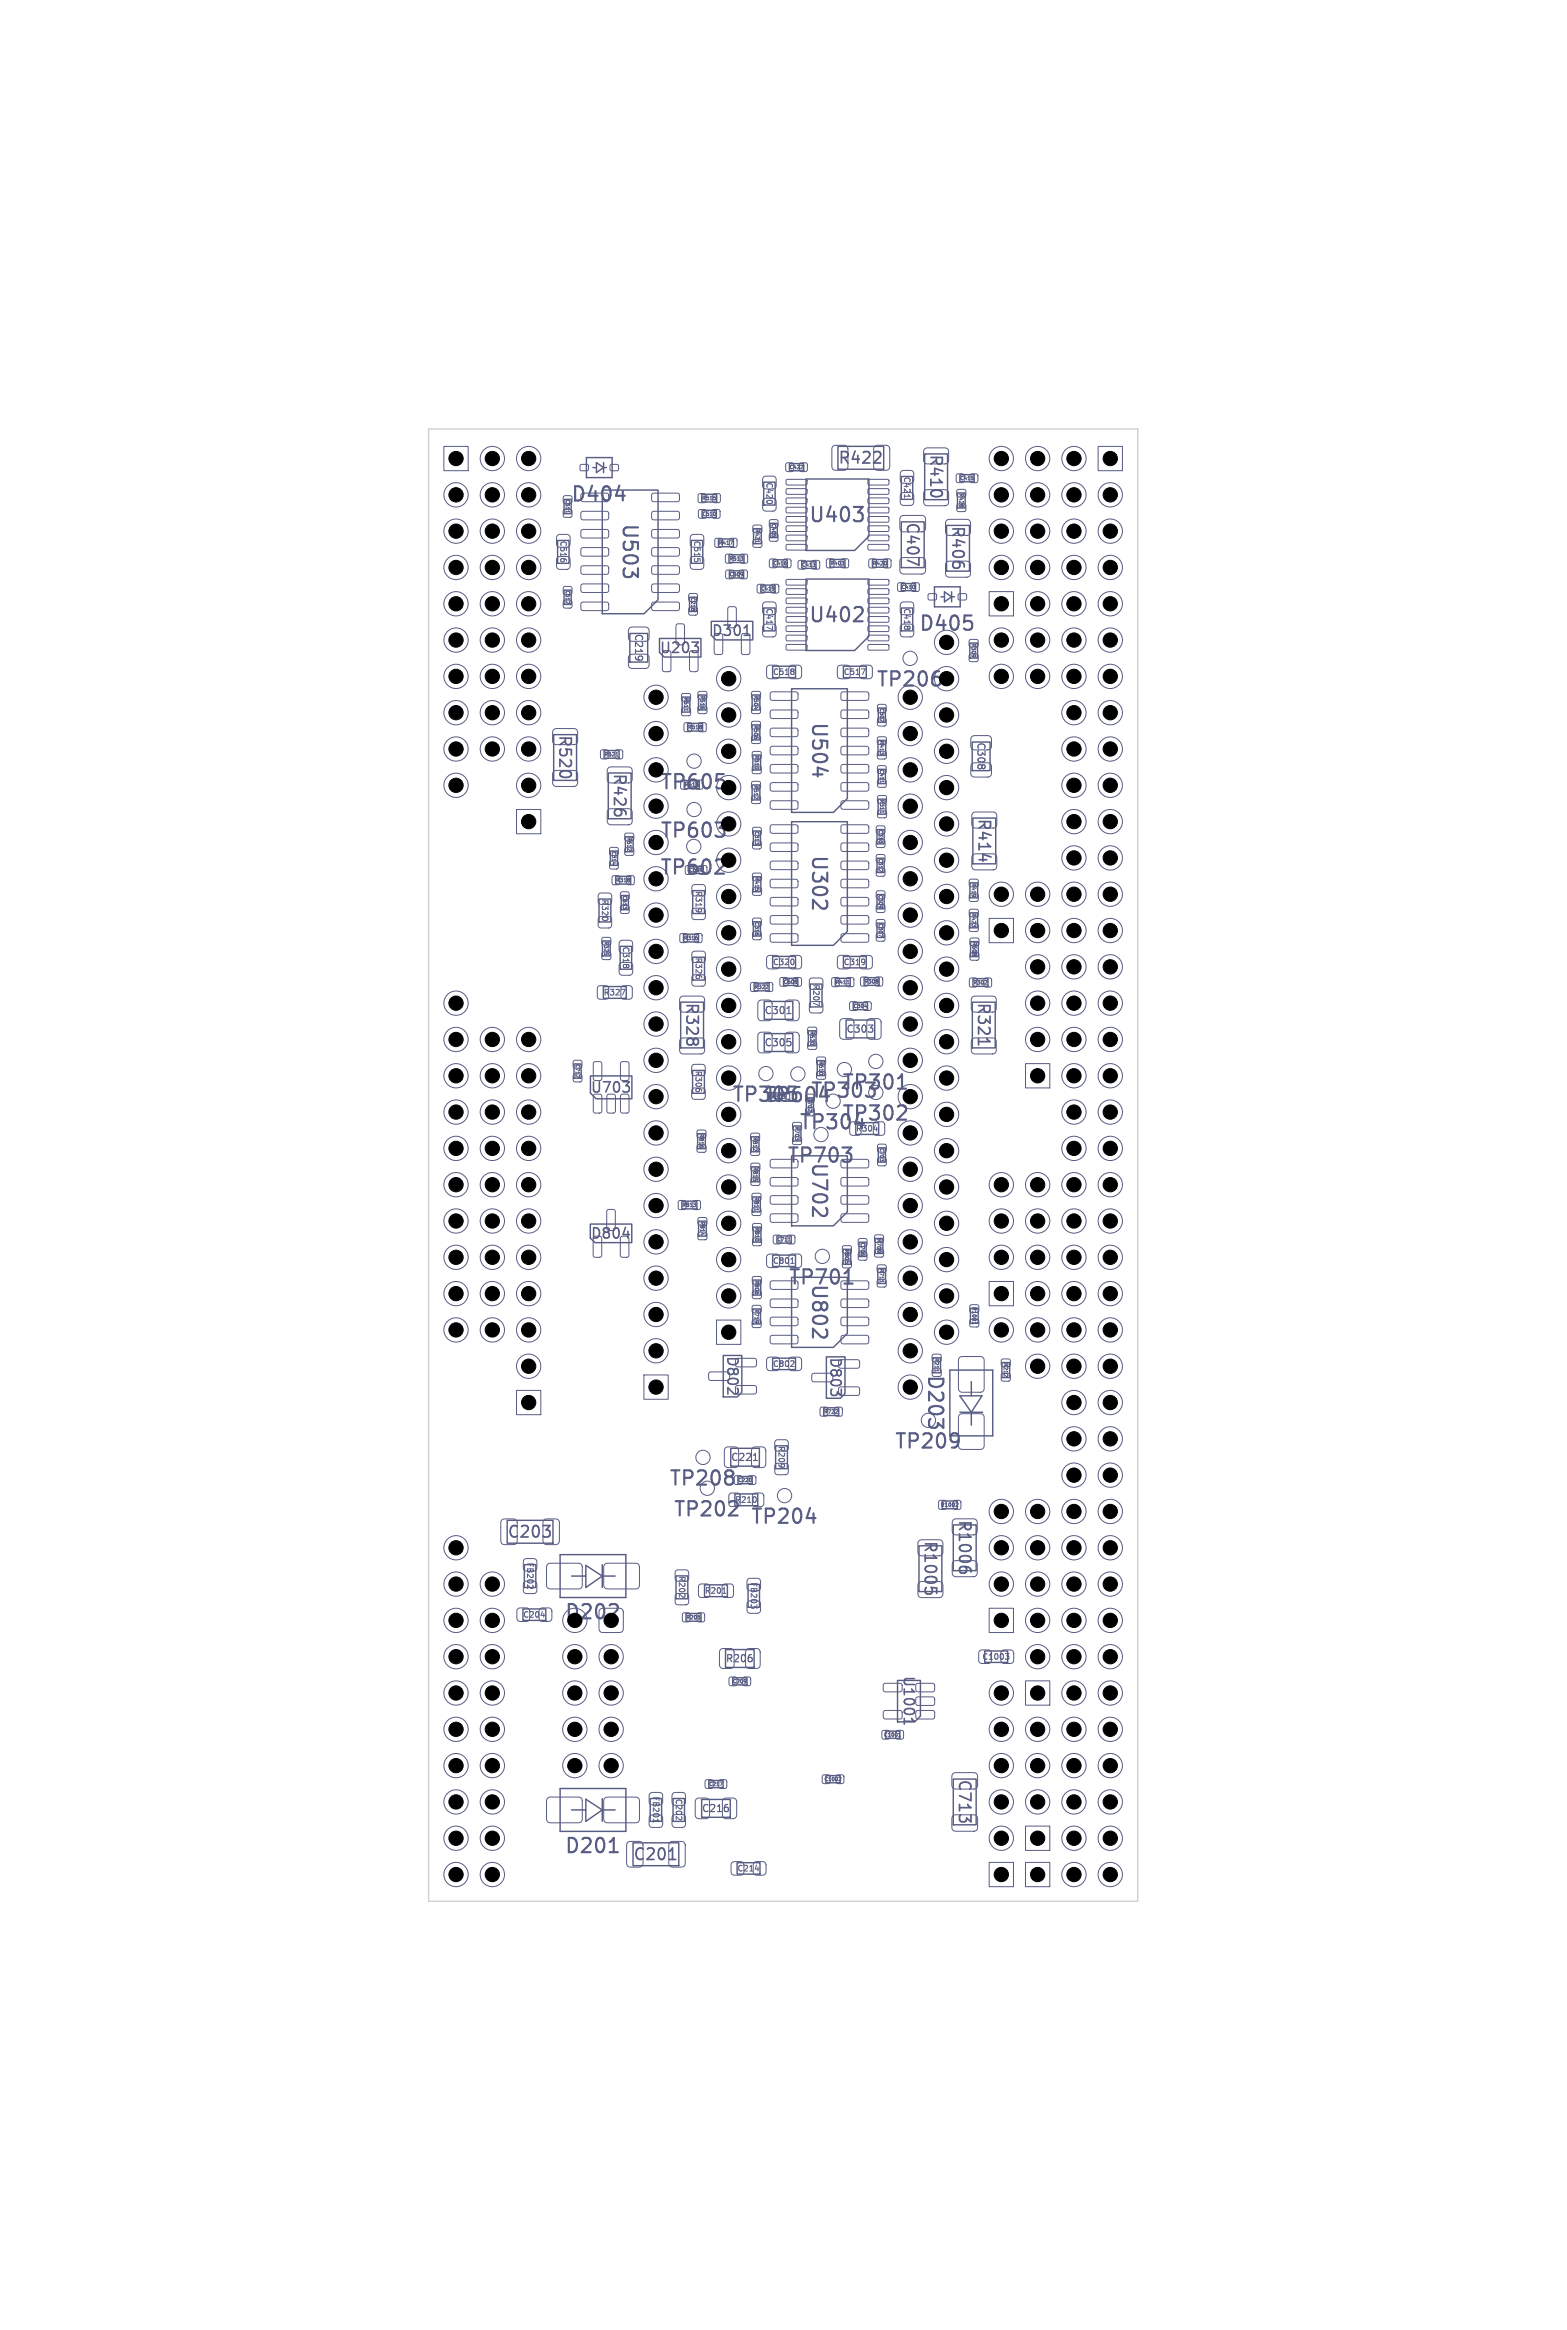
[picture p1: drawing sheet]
<svg xmlns="http://www.w3.org/2000/svg" width="110mm" height="163mm" viewBox="0 0 110 163" stroke-linecap="round" stroke-linejoin="round" font-family="sans-serif">
<defs><g id="words">
<g font-size="1.4" fill="#585d84">
<text x="39.9" y="35.3">D404</text>
<text x="43.4" y="36.5" transform="rotate(90 43.4 36.5)">U503</text>
<text x="56.5" y="36.7">U403</text>
<text x="56.5" y="43.7">U402</text>
<text x="64.2" y="44.3">D405</text>
<text x="56.6" y="50.4" transform="rotate(90 56.6 50.4)">U504</text>
<text x="61.2" y="48.2">TP206</text>
<text x="46.1" y="58.8">TP603</text>
<text x="46.1" y="55.4">TP605</text>
<text x="56.6" y="59.7" transform="rotate(90 56.6 59.7)">U302</text>
<text x="46.1" y="61.4">TP602</text>
<text x="51.1" y="77.3">TP305</text>
<text x="53.4" y="77.3">TP604</text>
<text x="56.6" y="77">TP303</text>
<text x="58.8" y="76.4">TP301</text>
<text x="55" y="81.5">TP703</text>
<text x="55.8" y="79.2">TP304</text>
<text x="56.6" y="81.2" transform="rotate(90 56.6 81.2)">U702</text>
<text x="58.8" y="78.6">TP302</text>
<text x="56.6" y="89.7" transform="rotate(90 56.6 89.7)">U802</text>
<text x="55.1" y="90.1">TP701</text>
<text x="62.5" y="101.5">TP209</text>
<text x="64.7" y="96.1" transform="rotate(90 64.7 96.1)">D203</text>
<text x="46.7" y="104.1">TP208</text>
<text x="47" y="106.3">TP202</text>
<text x="52.4" y="106.8">TP204</text>
<text x="39.4" y="129.8">D201</text>
</g>
<text font-size="1.4" x="39.4" y="113.5">D202</text>
<g font-size="1.1" fill="#585d84">
<text x="58.6" y="32.6">R422</text>
<text x="64.9" y="31.7" transform="rotate(90 64.9 31.7)">R410</text>
<text x="63.3" y="36.5" transform="rotate(90 63.3 36.5)">C407</text>
<text x="66.4" y="36.7" transform="rotate(90 66.4 36.7)">R406</text>
<text x="38.9" y="51.4" transform="rotate(90 38.9 51.4)">R520</text>
<text x="42.8" y="54" transform="rotate(90 42.8 54)">R426</text>
<text x="68.3" y="57.2" transform="rotate(90 68.3 57.2)">R414</text>
<text x="47.8" y="70.1" transform="rotate(90 47.8 70.1)">R328</text>
<text x="68.2" y="70.1" transform="rotate(90 68.2 70.1)">R321</text>
<text x="35.4" y="107.7">C203</text>
<text x="64.5" y="107.7" transform="rotate(90 64.5 107.7)">R1005</text>
<text x="66.9" y="106.3" transform="rotate(90 66.9 106.3)">R1006</text>
<text x="66.9" y="124.4" transform="rotate(90 66.9 124.4)">C713</text>
<text x="44.2" y="130.3">C201</text>
</g>
<g font-size="1" fill="#585d84">
<text x="46.1" y="45.8">U203</text>
<text x="49.7" y="44.6">D301</text>
<text x="41.2" y="76.6">U703</text>
<text x="41.3" y="86.8">D804</text>
<text x="50.7" y="94.8" transform="rotate(90 50.7 94.8)">D802</text>
<text x="57.9" y="94.9" transform="rotate(90 57.9 94.9)">D803</text>
<text x="63.1" y="117.2" transform="rotate(90 63.1 117.2)">U1001</text>
</g>
<g font-size=".7" fill="#585d84">
<text x="44.3" y="44.3" transform="rotate(90 44.3 44.3)">C219</text>
<text x="68.3" y="51.9" transform="rotate(90 68.3 51.9)">C308</text>
<text x="53.4" y="71.1">C301</text>
<text x="53.4" y="73.3">C305</text>
<text x="59.1" y="72.4">C303</text>
<text x="51.1" y="102.3">C221</text>
<text x="50.7" y="116.4">R206</text>
<text x="49" y="126.9">C216</text>
</g>
<g font-size=".6" fill="#585d84">
<text x="53.5" y="33.7" transform="rotate(90 53.5 33.7)">C420</text>
<text x="63.1" y="33.3" transform="rotate(90 63.1 33.3)">C421</text>
<text x="39.1" y="37.8" transform="rotate(90 39.1 37.8)">C516</text>
<text x="48.5" y="37.8" transform="rotate(90 48.5 37.8)">C515</text>
<text x="53.5" y="42.5" transform="rotate(90 53.5 42.5)">C417</text>
<text x="54" y="47.3">C518</text>
<text x="59" y="47.3">C517</text>
<text x="63.1" y="42.5" transform="rotate(90 63.1 42.5)">C418</text>
<text x="42" y="62.9" transform="rotate(90 42 62.9)">R320</text>
<text x="48.6" y="62.3" transform="rotate(90 48.6 62.3)">R319</text>
<text x="42.2" y="69.7">R327</text>
<text x="43.5" y="66.2" transform="rotate(90 43.5 66.2)">C318</text>
<text x="48.6" y="66.9" transform="rotate(90 48.6 66.9)">R326</text>
<text x="54" y="67.6">C320</text>
<text x="56.8" y="68.8" transform="rotate(90 56.8 68.8)">R207</text>
<text x="59" y="67.6">C319</text>
<text x="48.6" y="74.9" transform="rotate(90 48.6 74.9)">R306</text>
<text x="59.8" y="79.2">R304</text>
<text x="54" y="88.5">C801</text>
<text x="54" y="95.7">C802</text>
<text x="54.4" y="101.1" transform="rotate(90 54.4 101.1)">R209</text>
<text x="51.4" y="105.2">R210</text>
<text x="36.6" y="113.2">C204</text>
<text x="36.8" y="109.3" transform="rotate(90 36.8 109.3)">FB202</text>
<text x="47.4" y="110.2" transform="rotate(90 47.4 110.2)">R202</text>
<text x="49.3" y="111.6">R201</text>
<text x="52.4" y="110.6" transform="rotate(90 52.4 110.6)">FB203</text>
<text x="68.7" y="116.2">C1003</text>
<text x="45.6" y="125.6" transform="rotate(90 45.6 125.6)">FB201</text>
<text x="47.2" y="125.8" transform="rotate(90 47.2 125.8)">C202</text>
<text x="51.5" y="131">C214</text>
</g>
<g font-size=".4" fill="#585d84">
<text x="49.1" y="35">R515</text>
<text x="67" y="34.5" transform="rotate(90 67 34.5)">R428</text>
<text x="50.2" y="38.2">R417</text>
<text x="51" y="39.3">R513</text>
<text x="52.8" y="37" transform="rotate(90 52.8 37)">R421</text>
<text x="58" y="39.6">R403</text>
<text x="61" y="39.6">R420</text>
<text x="67.9" y="45" transform="rotate(90 67.9 45)">R309</text>
<text x="42.2" y="53">R521</text>
<text x="47.8" y="48.8" transform="rotate(90 47.8 48.8)">R611</text>
<text x="48.1" y="51.1">R518</text>
<text x="48.9" y="48.6" transform="rotate(90 48.9 48.6)">R516</text>
<text x="52.7" y="48.6" transform="rotate(90 52.7 48.6)">R504</text>
<text x="52.7" y="50.7" transform="rotate(90 52.7 50.7)">R506</text>
<text x="52.7" y="52.8" transform="rotate(90 52.7 52.8)">R510</text>
<text x="61.5" y="51.8" transform="rotate(90 61.5 51.8)">R413</text>
<text x="43.8" y="58.5" transform="rotate(90 43.8 58.5)">R612</text>
<text x="47.8" y="55.1">R613</text>
<text x="52.7" y="54.9" transform="rotate(90 52.7 54.9)">R512</text>
<text x="61.5" y="55.9" transform="rotate(90 61.5 55.9)">R311</text>
<text x="42.2" y="65.8" transform="rotate(90 42.2 65.8)">R325</text>
<text x="43.1" y="61.8">R318</text>
<text x="47.8" y="65.8">R316</text>
<text x="52.8" y="61.3" transform="rotate(90 52.8 61.3)">R415</text>
<text x="67.9" y="61.7" transform="rotate(90 67.9 61.7)">R419</text>
<text x="67.9" y="63.8" transform="rotate(90 67.9 63.8)">R423</text>
<text x="68" y="65.9" transform="rotate(90 68 65.9)">R608</text>
<text x="52.7" y="69.2">R322</text>
<text x="58.4" y="68.9">R411</text>
<text x="60.4" y="68.9">R308</text>
<text x="68" y="68.9">R302</text>
<text x="53.9" y="76.9">R303</text>
<text x="56.6" y="72.1" transform="rotate(90 56.6 72.1)">R620</text>
<text x="57.2" y="74.2" transform="rotate(90 57.2 74.2)">R610</text>
<text x="48.9" y="79.3" transform="rotate(90 48.9 79.3)">R816</text>
<text x="52.6" y="79.5" transform="rotate(90 52.6 79.5)">R812</text>
<text x="52.6" y="81.6" transform="rotate(90 52.6 81.6)">R815</text>
<text x="52.7" y="83.7" transform="rotate(90 52.7 83.7)">R811</text>
<text x="55.6" y="78.8" transform="rotate(90 55.6 78.8)">R703</text>
<text x="47.7" y="84.5">R813</text>
<text x="48.9" y="85.4" transform="rotate(90 48.9 85.4)">R814</text>
<text x="52.7" y="89.5" transform="rotate(90 52.7 89.5)">R806</text>
<text x="52.8" y="85.8" transform="rotate(90 52.8 85.8)">R810</text>
<text x="59" y="87.4" transform="rotate(90 59 87.4)">R805</text>
<text x="61.3" y="86.6" transform="rotate(90 61.3 86.6)">R709</text>
<text x="61.5" y="88.7" transform="rotate(90 61.5 88.7)">R711</text>
<text x="52.7" y="91.6" transform="rotate(90 52.7 91.6)">R719</text>
<text x="65.3" y="95" transform="rotate(90 65.3 95)">R211</text>
<text x="68" y="91.4" transform="rotate(90 68 91.4)">R1001</text>
<text x="70.2" y="95.3" transform="rotate(90 70.2 95.3)">R212</text>
<text x="57.6" y="98.9">R722</text>
<text x="65.8" y="105.5">R1002</text>
<text x="48" y="113.3">R205</text>
</g>
<g font-size=".3" fill="#585d84">
<text x="39.5" y="34.9" transform="rotate(90 39.5 34.9)">C511</text>
<text x="55.2" y="32.9">C422</text>
<text x="67.1" y="33.6">C415</text>
<text x="39.5" y="41.3" transform="rotate(90 39.5 41.3)">C512</text>
<text x="48.3" y="41.8" transform="rotate(90 48.3 41.8)">C218</text>
<text x="49.1" y="36.1">C510</text>
<text x="51" y="40.4">C509</text>
<text x="53.2" y="41.4">C419</text>
<text x="53.9" y="36.6" transform="rotate(90 53.9 36.6)">C405</text>
<text x="54.1" y="39.6">C416</text>
<text x="56.1" y="39.7">C413</text>
<text x="63" y="41.3">C410</text>
<text x="61.5" y="49.5" transform="rotate(90 61.5 49.5)">C502</text>
<text x="61.5" y="53.8" transform="rotate(90 61.5 53.8)">C411</text>
<text x="42.8" y="59.5" transform="rotate(90 42.8 59.5)">C314</text>
<text x="52.8" y="58.1" transform="rotate(90 52.8 58.1)">C313</text>
<text x="61.4" y="58" transform="rotate(90 61.4 58)">C310</text>
<text x="43.5" y="62.6" transform="rotate(90 43.5 62.6)">C613</text>
<text x="48.2" y="61">C609</text>
<text x="52.8" y="64.5" transform="rotate(90 52.8 64.5)">C316</text>
<text x="61.4" y="60" transform="rotate(90 61.4 60)">C312</text>
<text x="61.4" y="62.6" transform="rotate(90 61.4 62.6)">C309</text>
<text x="61.4" y="64.6" transform="rotate(90 61.4 64.6)">C307</text>
<text x="54.8" y="68.9">C608</text>
<text x="59.7" y="70.6">C304</text>
<text x="40.2" y="74.4" transform="rotate(90 40.2 74.4)">C712</text>
<text x="56.5" y="76.8" transform="rotate(90 56.5 76.8)">C702</text>
<text x="61.5" y="80.3" transform="rotate(90 61.5 80.3)">C703</text>
<text x="54.3" y="86.9">C711</text>
<text x="60.1" y="86.9" transform="rotate(90 60.1 86.9)">C706</text>
<text x="51.6" y="103.7">C220</text>
<text x="51.2" y="117.8">C209</text>
<text x="49.6" y="125">C217</text>
<text x="57.6" y="124.7">C1002</text>
<text x="61.8" y="121.5">C1001</text>
</g>
</g></defs>
<g fill="none" stroke="#585d84" stroke-width=".12">
<path d="M61.1 32.4h.5M61.6 31.7v.2M64.3 39v.5l-.8-.3M65.3 34.7h.5M66.7 39.7h.4M39.3 54.3h.5M43.1 57h.3M68.7 59.8v.5M48.1 73.1h.3M48.6 73.1h.2M68.4 72.6v.5M38 106.7h.5l-.3 .3"/>
<path d="M38.4 107.1v.3M64.7 111.2v.2l.2 .1h.2l.1-.3M65.5 111.1v.4M67.1 109.7v.2l.2 .1h.2l.1-.3M67.9 109.8v.2M46.8 130.1h.5M67.2 127.4h.3M67.9 127v.4l-.3-.2"/>
</g>
<g fill="none" stroke="#585d84" stroke-width=".07">
<path d="M31 31.2h1.7v1.7h-1.7zM39 39l.2-.1 .6 .1 .1 .2-.1 .6h-.1h-.7l-.1-.2zM39 37.4h.2h.6l.1 .2-.1 .6-.1 .1-.7-.1-.1-.1zM39.3 39.3h.1M39.4 35.7h.6v.5h-.6zM39.4 34.7h.6v.5h-.6zM39.6 35.7v.2M40.6 32.5h.5v.4h-.5zM40.7 35.8h1.8l.1 .1v.4l-.2 .1h-1.7l-.1-.2zM40.7 37.1l1.8-.1 .1 .2v.3l-.2 .1h-1.7l-.1-.1zM40.7 38.4l1.8-.1 .1 .2v.3l-.2 .1h-1.7l-.1-.1zM40.7 39.6h1.8l.1 .1v.4l-.2 .1h-1.7l-.1-.2z"/>
<path d="M42.7 32.5h.5v.4h-.5zM45.6 39.6h1.8l.1 .1v.4l-.1 .1h-1.7l-.1-.2zM45.6 38.4l1.8-.1 .1 .2v.3l-.1 .1h-1.7l-.1-.1zM45.6 37.1l1.8-.1 .1 .2v.3l-.1 .1h-1.7l-.1-.1zM45.6 35.8h1.8l.1 .1v.4l-.1 .1h-1.7l-.1-.2zM45.6 34.5h1.8l.1 .1v.4l-.1 .1h-1.7l-.1-.2zM48.3 39l.2-.1 .7 .1v.2v.6h-.2h-.7v-.2zM48.3 37.4h.2h.7v.2v.6l-.2 .1-.7-.1v-.1zM48.6 39.3h.2M48.9 34.6h.4v.5h-.4zM48.9 35.7h.5v.5h-.5zM49.8 35.7h.5v.5h-.5z"/>
<path d="M49.9 34.6h.4v.5h-.4zM50 35.9v.1M50 37.7h.5v.6h-.5zM50 34.8v.1M50.8 38.8h.4v.6h-.4zM50.8 39.9h.5v.6h-.5zM51.1 37.7h.4v.6h-.4zM51.1 37.8h.1l-.1 .3M51.8 39.9h.4v.6h-.4zM51.8 38.8h.5v.6h-.5zM51.8 38.9h.2l-.1 .1M52 39.1v.1"/>
<path d="M52.7 37.8h.6v.5h-.6zM52.7 36.8h.6v.4h-.6zM52.9 37.8v.2M53.4 34.9h.2h.6l.1 .2-.1 .6-.1 .1-.7-.1-.1-.2zM53.4 33.4l.2-.1 .6 .1 .1 .1-.1 .6-.1 .1-.7-.1-.1-.1zM53.7 35.2h.3M53.8 37.3h.6v.5h-.6zM53.8 36.4h.6v.5h-.6zM53.8 39.1h.5v.6h-.5zM54 37.5h.1M54.1 37.5h.1M54.2 37.4v.1"/>
<path d="M54.8 39.1h.5v.6h-.5zM55 39.4v.1M55 32.4h.5v.6h-.5zM55 33.6l1.4-.1v.4h-1.4zM55 34.2h1.4v.3l-1.4 .1zM55 34.9l1.4-.1v.4h-1.4zM55 35.5h1.4v.3l-1.4 .1zM55 36.2l1.4-.1v.4h-1.4zM55 36.8h1.4v.3l-1.4 .1zM55 37.5l1.4-.1v.4h-1.4zM55 38.1h1.4v.3l-1.4 .1zM55.9 39.2h.4v.6h-.4z"/>
<path d="M56 32.4h.4v.6h-.4zM56.1 32.6l-.1 .2h.1M56.8 39.2h.5v.6h-.5zM56.9 39.4h.1l-.1 .1M57 39.5v.1M57.8 39.1h.5v.6h-.5zM58.3 31.2h.8l.2 .1v1.4l-.1 .2h-.8l-.2-.2v-1.3zM58.9 39.1h.4v.6h-.4zM58.9 39.3h.1l-.1 .1M59 39.4v.1M60.7 38.1h1.4l.1 .3-1.4 .1zM60.7 37.5l1.4-.1 .1 .4h-1.4z"/>
<path d="M60.7 36.8h1.4l.1 .3-1.4 .1zM60.7 36.2l1.4-.1 .1 .4h-1.4zM60.7 35.5h1.4l.1 .3-1.4 .1zM60.7 34.9l1.4-.1 .1 .4h-1.4zM60.7 34.2h1.4l.1 .3-1.4 .1zM60.7 33.6l1.4-.1 .1 .4h-1.4zM60.8 39.1h.5v.6h-.5zM61.2 31.2h.8l.2 .1v1.4l-.1 .2h-.7l-.3-.2v-1.3zM61.8 39.1h.5v.6h-.5zM62 39.3v.2M63 39.1l.2-.1h1.4l.1 .3v.7l-.2 .2-1.4-.1-.2-.2zM63 36.1h.2h1.4l.1 .2v.8l-.2 .1h-1.4l-.2-.2z"/>
<path d="M63 34.5h.2h.6l.1 .2-.1 .6-.1 .1-.7-.1v-.2zM63 33l.2-.1 .6 .1 .1 .1-.1 .6-.1 .1-.7-.1v-.1zM63.3 34.6v.2M64.7 34.3h.1h1.4l.1 .2v.7l-.2 .2h-1.3l-.2-.3zM64.7 31.4l.1-.1h1.4l.1 .3v.7l-.2 .2-1.3-.1-.2-.2zM66.2 39.3h.2h1.3l.2 .2v.7l-.3 .2h-1.3l-.2-.3zM66.2 36.4l.2-.1h1.3l.2 .3v.7l-.3 .2-1.3-.1-.2-.2zM66.9 33.2h.5v.5h-.5zM67 35.3h.5v.5h-.5zM67 34.3h.5v.4h-.5zM67.1 35.5h.1M67.2 35.5h.1"/>
<path d="M67.3 35.5h.1M67.4 35.5h-.1M67.9 33.2h.5v.5h-.5zM67.9 33.3h.2M68 33.4h.1M68.1 33.4v.1M68.1 33.5l-.1 .1M76.8 31.2h1.7v1.7h-1.7zM36.1 56.6h1.7v1.7h-1.7zM38.7 54l.2-.1h1.3l.2 .2v.8l-.2 .1h-1.4l-.1-.2zM38.7 51h.2h1.3l.2 .2v.7l-.2 .2h-1.4l-.1-.3zM39.4 42h.6v.5h-.6z"/>
<path d="M39.4 41.1h.6v.4h-.6zM39.6 42.2v-.1l.2 .1M39.8 42.2h.1M40.7 40.9h1.8l.1 .1v.4h-.2h-1.7l-.1-.1zM40.7 42.2l1.8-.1 .1 .2v.3l-.2 .1h-1.7l-.1-.1zM42 52.5h.5v.6h-.5zM42.5 56.6h.2h1.4l.1 .2v.7l-.2 .2h-1.4l-.1-.2zM42.5 53.7h.2h1.4l.1 .2v.7l-.2 .2h-1.4l-.1-.3zM42.7 59.3h.5v.5h-.5zM43.1 52.5h.4v.6h-.4zM43.1 52.9h.1M43.7 59.3h.6v.5h-.6z"/>
<path d="M43.7 58.3h.6v.5h-.6zM44 45.8h.2h1l.2 .2v.6l-.2 .2-1.1-.1-.1-.2zM44 43.9h.2h1l.2 .2v.6l-.2 .2-1.1-.1-.1-.2zM44.1 59.5l-.2-.1v.1M44.1 59.5h.1M45.6 42.2l1.8-.1 .1 .2v.3l-.1 .1h-1.7l-.1-.1zM45.6 40.9h1.8l.1 .1v.4h-.1h-1.7l-.1-.1zM46.4 45.6l.4-.1 .1 .1v1.2l-.1 .2h-.3l-.2-.1zM47.3 43.7l.4-.1 .2 .1v1.3l-.1 .1h-.4l-.1-.1zM47.7 49.6h.6v.4h-.6zM47.7 48.6h.6v.4h-.6zM47.9 49.6v.1"/>
<path d="M47.9 50.6h.4v.6h-.4zM48.2 42.5h.5v.5h-.5zM48.2 41.6h.5v.4h-.5zM48.3 45.6l.4-.1 .1 .1v1.2l-.1 .2h-.3l-.2-.1zM48.4 42.7h.1M48.5 42.7h.1M48.8 49.4h.6v.5h-.6zM48.8 48.4h.6v.5h-.6zM48.9 50.6h.5v.6h-.5zM49 49.6h.1M49.1 50.8h.1M49.1 50.9v.1"/>
<path d="M50 44.4l.4-.1 .1 .1 .1 1.2-.1 .2h-.4l-.1-.1zM50.9 42.5l.5-.1 .1 .1v1.3l-.1 .1h-.3l-.2-.1zM51.9 44.4l.4-.1 .1 .1 .1 1.2-.1 .2h-.4l-.1-.1zM51.9 40.1v.2M51.9 40.2h.1M52.6 49.4h.6v.5h-.6zM52.6 48.4h.6v.5h-.6zM52.6 51.5h.6v.5h-.6zM52.6 50.5h.6v.5h-.6zM52.6 55.7h.6v.5h-.6zM52.6 54.7h.6v.5h-.6zM52.6 53.6h.6v.5h-.6z"/>
<path d="M52.6 52.6h.6v.5h-.6zM52.7 58.9h.5v.5h-.5zM52.7 57.9h.5v.5h-.5zM52.8 55.9v-.2l.2 .2M52.8 51.7h.1M52.8 49.4v.2M52.9 59.1h.1M52.9 53.8h.1M53 59.1h-.1M53 40.9h.5v.6h-.5zM53 55.9h.1M53.1 58.9v.2l-.1-.1"/>
<path d="M53.4 43.7h.2h.6l.1 .2-.1 .6-.1 .1-.7-.1-.1-.2zM53.4 42.2l.2-.1 .6 .1 .1 .1-.1 .6-.1 .1-.7-.1-.1-.1zM53.7 46.6l.1-.1 .6 .1 .1 .2-.1 .6-.1 .1-.6-.1-.1-.1zM53.9 57.7h1.8l.1 .1v.4l-.1 .1h-1.7l-.1-.2zM53.9 59h1.8l.1 .1v.4l-.1 .1h-1.7l-.1-.2zM53.9 48.4h1.8l.1 .1v.4l-.1 .1h-1.7l-.1-.2zM53.9 49.7h1.8l.1 .1v.4l-.1 .1h-1.7l-.1-.2zM53.9 51l1.8-.1 .1 .2v.3l-.1 .1h-1.7l-.1-.1zM53.9 52.3l1.8-.1 .1 .2v.3l-.1 .1h-1.7l-.1-.1zM53.9 53.5h1.8l.1 .1v.4l-.1 .1h-1.7l-.1-.2zM53.9 54.8h1.8l.1 .1v.4h-.1h-1.7l-.1-.1zM53.9 56.1l1.8-.1 .1 .2v.3l-.1 .1h-1.7l-.1-.1z"/>
<path d="M54 40.9h.4v.6h-.4zM54 43.8v.2l-.4-.1M54.1 41.1v.1M54.1 41.2h.1M54.1 41.2v.1M55 40.6l1.4-.1v.4h-1.4zM55 41.2h1.4v.3l-1.4 .1zM55 41.9l1.4-.1v.4h-1.4zM55 42.5h1.4v.3l-1.4 .1zM55 43.2l1.4-.1v.4h-1.4zM55 43.8h1.4v.3l-1.4 .1zM55 44.5l1.4-.1v.4h-1.4z"/>
<path d="M55 45.1h1.4v.3l-1.4 .1zM55.2 46.6l.2-.1 .6 .1 .1 .2-.1 .6-.2 .1-.6-.1v-.1zM55.5 46.8v.1M55.5 47v.2M58.6 46.6l.2-.1 .6 .1 .1 .2-.1 .6-.2 .1-.6-.1v-.1zM58.9 59h1.8l.1 .1v.4l-.2 .1h-1.7l-.1-.2zM58.9 57.7h1.8l.1 .1v.4l-.2 .1h-1.7l-.1-.2zM58.9 56.1l1.8-.1 .1 .2v.3l-.2 .1h-1.7l-.1-.1zM58.9 54.8h1.8l.1 .1v.4h-.2h-1.7l-.1-.1zM58.9 53.5h1.8l.1 .1v.4l-.2 .1h-1.7l-.1-.2zM58.9 52.3l1.8-.1 .1 .2v.3l-.2 .1h-1.7l-.1-.1zM58.9 51l1.8-.1 .1 .2v.3l-.2 .1h-1.7l-.1-.1z"/>
<path d="M58.9 49.7h1.8l.1 .1v.4l-.2 .1h-1.7l-.1-.2zM58.9 48.4h1.8l.1 .1v.4l-.2 .1h-1.7l-.1-.2zM60.2 46.6l.1-.1 .6 .1 .1 .2-.1 .6-.1 .1-.6-.1-.1-.1zM60.2 46.8h.3l-.2 .4M60.7 45.1h1.4l.1 .3-1.4 .1zM60.7 44.5l1.4-.1 .1 .4h-1.4zM60.7 43.8h1.4l.1 .3-1.4 .1zM60.7 43.2l1.4-.1 .1 .4h-1.4zM60.7 42.5h1.4l.1 .3-1.4 .1zM60.7 41.9l1.4-.1 .1 .4h-1.4zM60.7 41.2h1.4l.1 .3-1.4 .1zM60.7 40.6l1.4-.1 .1 .4h-1.4z"/>
<path d="M61.3 58.8h.6v.5h-.6zM61.3 57.8h.6v.5h-.6zM61.3 59.8h.6v.5h-.6zM61.4 52.6h.6v.5h-.6zM61.4 51.6h.6v.4h-.6zM61.4 50.3h.5v.5h-.5zM61.4 49.3h.5v.5h-.5zM61.4 54.6h.5v.4h-.5zM61.4 53.6h.5v.5h-.5zM61.4 56.7h.6v.5h-.6zM61.4 55.7h.6v.5h-.6zM61.5 59h.2"/>
<path d="M61.6 54.6v.2M61.6 56.7v.2M61.6 52.8h.1M61.8 50.4l-.2-.1v.2M61.8 52.6v.2l-.1-.1M62.8 40.8h.5v.5h-.5zM63 43.7h.2h.6l.1 .2-.1 .6-.1 .1-.7-.1v-.2zM63 42.2l.2-.1 .6 .1 .1 .1-.1 .6-.1 .1-.7-.1v-.1zM63.3 44h.1M63.5 44h.1M63.6 44h.1M63.8 40.8h.5v.5h-.5z"/>
<path d="M64 41v.1M64.9 41.6h.6v.3h-.6zM67 41.6h.6v.3h-.6zM67.8 45.8h.6v.5h-.6zM67.8 44.8h.6v.4h-.6zM68 53.4h.1h1.1l.1 .2v.6l-.2 .2-1-.1-.2-.2zM68 51.5h.1h1.1l.1 .2v.6l-.2 .2-1-.1-.2-.2zM68 59.8l.2-.1h1.4l.1 .3v.7l-.2 .2-1.4-.1-.1-.2zM68 56.9l.2-.1h1.4l.1 .3v.7l-.2 .1h-1.4l-.1-.2zM68 45.9l.1 .1M68.1 45.9v.1M68.2 45.9l-.1 .1"/>
<path d="M69.2 41.4h1.7v1.7h-1.7zM40.1 75.2h.6v.4h-.6zM40.1 74.2h.6v.5h-.6zM40.3 75.4v-.2l.2 .2M40.5 75.4h.1M40.5 75.3v.1M41.5 76.6l.4-.1 .2 .1v1.1l-.1 .2h-.4l-.1-.1zM41.5 74.3h.4l.2 .1v1l-.1 .2h-.4l-.1-.1zM41.8 69h.7v.8h-.7zM41.9 64.2h.8v.7h-.8zM41.9 62.5h.8v.7h-.8zM42.1 66.6h.6v.5h-.6z"/>
<path d="M42.1 65.6h.6v.5h-.6zM42.2 64.4h.3M42.3 66.8h.1M42.5 76.6l.4-.1 .1 .1v1.1v.2h-.4l-.1-.1zM42.7 60.3h.5v.5h-.5zM42.8 61.3h.5v.6h-.5zM42.9 60.3v.2M43.4 67.4l.1-.1 .7 .1 .1 .2-.1 .6h-.2h-.6l-.1-.2zM43.4 65.8h.1h.7l.1 .2-.1 .6-.2 .1-.6-.1-.1-.1zM43.4 63.4h.6v.5h-.6zM43.4 62.4h.6v.5h-.6zM43.4 76.6l.4-.1 .2 .1v1.1l-.1 .2h-.4l-.1-.1z"/>
<path d="M43.4 74.3h.4l.2 .1v1l-.1 .2h-.4l-.1-.1zM43.4 69.2h.3l-.2 .4M43.5 69h.7v.8h-.7zM43.6 63.6h.1M43.6 67.7h.2M43.7 63.6h-.1M43.8 63.4v.2l-.1-.1M43.9 67.7h.1M43.9 61.3h.4v.6h-.4zM44 61.5h.1M44 61.6v.1M47.6 65.3h.4v.6h-.4z"/>
<path d="M47.6 72.7l.2-.1h1.3l.2 .3v.7l-.3 .1h-1.3l-.2-.2zM47.6 69.8l.2-.1h1.3l.2 .2v.8l-.3 .1h-1.3l-.2-.2zM48.4 76.2h.9v.6h-.9zM48.4 74.5h.9v.7h-.9zM48.4 63.6h.9v.7h-.9zM48.4 61.9h.9v.7h-.9zM48.4 68.2h.9v.7h-.9zM48.4 66.6h.9v.7h-.9zM48.6 65.3h.5v.6h-.5zM48.7 76.4h.2M48.7 68.4h.2M48.8 65.6v.1"/>
<path d="M48.8 63.8h.2M48.8 79.1h.5v.5h-.5zM48.9 63.8h.1M52.5 68.8h.5v.5h-.5zM52.5 79.3h.6v.5h-.6zM52.7 62.1h.5v.5h-.5zM52.7 61.1h.5v.5h-.5zM52.7 65.2h.5v.5h-.5zM52.7 64.3h.5v.4h-.5zM52.9 65.4h.1M52.9 62.3h.1M53 62.3h-.1"/>
<path d="M53.1 70h.7l.2 .1v1.1l-.2 .2h-.5l-.3-.1v-1.1zM53.1 72.3l.7-.1 .2 .2v1l-.2 .2-.5 .1-.3-.2v-1zM53.5 68.8h.5v.5h-.5zM53.7 66.9l.1-.1 .6 .1 .1 .2-.1 .6-.1 .1-.6-.1-.1-.1zM53.7 68.9l-.1 .3h.1M53.9 60.3l1.8-.1 .1 .2v.3l-.1 .1h-1.7l-.1-.1zM53.9 61.6l1.8-.1 .1 .2v.3l-.1 .1h-1.7l-.1-.1zM53.9 62.8h1.8l.1 .1v.4l-.1 .1h-1.7l-.1-.2zM53.9 64.1h1.8l.1 .1v.4h-.1h-1.7l-.1-.1zM53.9 65.4l1.8-.1 .1 .2v.3l-.1 .1h-1.7l-.1-.1zM54.6 68.4h.5v.6h-.5zM55 70h.7l.2 .1v1.1l-.2 .2h-.5l-.3-.1v-1.1z"/>
<path d="M55 72.3l.7-.1 .2 .2v1l-.2 .2-.5 .1-.3-.2v-1zM55.2 66.9l.2-.1 .6 .1 .1 .2-.1 .6-.2 .1-.6-.1v-.1zM55.5 79.6h.5v.4h-.5zM55.5 67.2v.2M55.5 68.4h.5v.6h-.5zM55.7 79.7h.1M55.7 68.6h.1M55.7 68.7v.1M55.9 79.6v.1h-.1M56.4 77.5h.5v.5h-.5zM56.5 72.9h.6v.5h-.6zM56.5 71.9h.6v.5h-.6z"/>
<path d="M56.7 70.1h.8v.7h-.8zM56.7 68.5h.8v.7h-.8zM56.7 73.1h.2M57.1 75h.6v.5h-.6zM57.1 74h.6v.4h-.6zM57.3 70.1v.3l-.4-.2M57.4 75.2h.1M58.2 68.4h.5v.6h-.5zM58.6 66.9l.2-.1 .6 .1 .1 .2-.1 .6-.2 .1-.6-.1v-.1zM58.8 71.3h.7l.2 .1v1.1l-.1 .2h-.6l-.3-.1v-1.1zM58.9 65.4l1.8-.1 .1 .2v.3l-.2 .1h-1.7l-.1-.1zM58.9 64.1h1.8l.1 .1v.4h-.2h-1.7l-.1-.1z"/>
<path d="M58.9 62.8h1.8l.1 .1v.4l-.2 .1h-1.7l-.1-.2zM58.9 61.6l1.8-.1 .1 .2v.3l-.2 .1h-1.7l-.1-.1zM58.9 60.3l1.8-.1 .1 .2v.3l-.2 .1h-1.7l-.1-.1zM59.2 68.4h.5v.6h-.5zM59.2 68.8h.2M59.5 70.1h.4v.6h-.4zM60.2 66.9l.1-.1 .6 .1 .1 .2-.1 .6-.1 .1-.6-.1-.1-.1zM60.2 68.4h.5v.5h-.5zM60.4 70.1h.5v.6h-.5zM60.5 67.1v.3M60.5 70.4h.1M60.5 67.3h.1"/>
<path d="M60.7 71.3h.7l.2 .1v1.1l-.1 .2h-.6l-.3-.1v-1.1zM61.1 78.5h.7v.9h-.7zM61.2 68.4h.5v.5h-.5zM61.3 65.3h.6v.5h-.6zM61.3 64.4h.6v.4h-.6zM61.3 63.3h.6v.5h-.6zM61.3 62.4h.6v.4h-.6zM61.3 60.8h.6v.5h-.6zM61.4 68.5v.1M61.4 68.7h.1M61.4 68.6h.1M61.4 68.7v.1"/>
<path d="M61.5 63.5h.1M61.6 63.5h.1M61.7 61l-.2-.2v.2M61.7 63.5h-.1M61.7 60.9v.1M61.7 65.4v.1l-.2-.1M67.8 62.6h.6v.4h-.6zM67.8 61.5h.6v.5h-.6zM67.8 64.7h.6v.4h-.6zM67.8 63.6h.6v.5h-.6zM67.8 68.5h.5v.5h-.5zM67.9 66.7h.5v.4h-.5z"/>
<path d="M67.9 65.7h.5v.4h-.5zM68 72.7l.2-.1h1.3l.2 .3v.7l-.3 .1h-1.3l-.2-.2zM68 69.8l.2-.1h1.3l.2 .2v.8l-.3 .1h-1.3l-.2-.2zM68 64.8h.1M68.1 62.7h.1M68.1 66.8h.1M68.2 66.8h-.1M68.2 66.8h.1M68.2 62.7h-.1M68.2 64.7v.1v-.1M68.3 66.8h-.1M68.9 68.5h.4v.5h-.4z"/>
<path d="M69 68.6l-.1 .3h.1M69.2 64.2h1.7v1.7h-1.7zM71.7 74.4h1.7v1.7h-1.7zM36.1 97.3h1.7v1.7h-1.7zM41.5 86.5h.4l.2 .1v1.2l-.1 .1-.4 .1-.1-.1zM42.5 84.7l.4-.1 .1 .1v1.2l-.1 .2h-.3l-.2-.1zM43.4 86.5h.4l.2 .1v1.2l-.1 .1-.4 .1-.1-.1zM45 96.2h1.7v1.7h-1.7zM47.5 84h.4v.6h-.4zM48.5 84h.5v.6h-.5zM48.5 84.2h.2l-.1 .1M48.7 84.3v.1"/>
<path d="M48.8 80.1h.5v.5h-.5zM48.8 86.2h.6v.5h-.6zM48.8 85.2h.6v.5h-.6zM49 80.3h.1M49.1 86.3v.1M49.6 96h1.3l.1 .1v.4l-.1 .1h-1.2l-.1-.2zM50.1 92.3h1.7v1.7h-1.7zM51.5 97l1.3-.1 .1 .2v.3l-.1 .1h-1.3l-.1-.1zM51.5 95.1l1.3-.1 .1 .2v.3l-.1 .1h-1.3l-.1-.1zM52.5 80.3h.6v.5h-.6zM52.6 82.4h.5v.5h-.5zM52.6 81.4h.5v.5h-.5z"/>
<path d="M52.6 84.5h.6v.5h-.6zM52.6 83.5h.6v.5h-.6zM52.6 92.4h.6v.4h-.6zM52.6 91.4h.6v.4h-.6zM52.7 90.4h.5v.4h-.5zM52.7 89.3h.5v.5h-.5zM52.7 86.6h.5v.5h-.5zM52.7 85.6h.5v.5h-.5zM52.7 80.5v-.2l.2 .2M52.7 82.6h.2M52.8 84.6v.1M52.8 90.5h.2"/>
<path d="M52.9 92.5h.1M52.9 86.8h.1M52.9 80.5h.1M53 92.5h-.1M53.7 87.8l.1-.1 .6 .1 .1 .2-.1 .6-.1 .1-.6-.1-.1-.1zM53.7 95l.1-.1 .6 .1 .1 .2-.1 .6-.1 .1-.6-.1-.1-.1zM53.9 81.1h1.8l.1 .2v.3l-.1 .1h-1.7l-.1-.1zM53.9 82.4h1.8l.1 .1v.4l-.1 .1h-1.7l-.1-.2zM53.9 83.7h1.8l.1 .1v.4h-.1h-1.7l-.1-.1zM53.9 85l1.8-.1 .1 .2v.3l-.1 .1h-1.7l-.1-.1zM53.9 89.6h1.8l.1 .2v.3l-.1 .1h-1.7l-.1-.1zM53.9 90.9h1.8l.1 .1v.4l-.1 .1h-1.7l-.1-.2z"/>
<path d="M53.9 92.2h1.8l.1 .1v.4h-.1h-1.7l-.1-.1zM53.9 93.5l1.8-.1 .1 .2v.3l-.1 .1h-1.7l-.1-.1zM54.1 86.4h.5v.6h-.5zM55.1 86.4h.5v.6h-.5zM55.1 86.8h.2M55.2 87.8l.2-.1 .6 .1 .1 .2-.1 .6-.2 .1-.6-.1v-.1zM55.2 95l.2-.1 .6 .1 .1 .2-.1 .6-.2 .1-.6-.1v-.1zM55.3 95.6h.2M55.3 88.4h.2M55.5 95.2v.2M56.8 96.1h1.4v.1v.4l-.1 .1h-1.2l-.1-.2zM57.4 98.5h.5v.5h-.5z"/>
<path d="M58.4 98.5h.5v.5h-.5zM58.6 98.6l-.2 .3h.2M58.7 97.1l1.3-.1 .1 .2v.3l-.1 .1h-1.3l-.1-.1zM58.7 95.2l1.3-.1 .1 .2v.3l-.1 .1h-1.3l-.1-.1zM58.9 85l1.8-.1 .1 .2v.3l-.2 .1h-1.7l-.1-.1zM58.9 83.7h1.8l.1 .1v.4h-.2h-1.7l-.1-.1zM58.9 82.4h1.8l.1 .1v.4l-.2 .1h-1.7l-.1-.2zM58.9 81.1h1.8l.1 .2v.3l-.2 .1h-1.7l-.1-.1zM58.9 93.5l1.8-.1 .1 .2v.3l-.2 .1h-1.7l-.1-.1zM58.9 92.2h1.8l.1 .1v.4h-.2h-1.7l-.1-.1zM58.9 90.9h1.8l.1 .1v.4l-.2 .1h-1.7l-.1-.2zM58.9 89.6h1.8l.1 .2v.3l-.2 .1h-1.7l-.1-.1z"/>
<path d="M59 88.2h.5v.5h-.5zM59 87.2h.5v.4h-.5zM59.1 88.4h.2M60.1 87.6h.5v.5h-.5zM60.1 86.7h.5v.5h-.5zM60.2 87.8h.2M61.2 87.4h.6v.5h-.6zM61.2 86.4h.6v.5h-.6zM61.4 89.5h.5v.5h-.5zM61.4 88.5h.5v.5h-.5zM61.4 81h.6v.5h-.6zM61.4 80.1h.6v.5h-.6z"/>
<path d="M61.4 87.6h.2M61.5 87.6h.1M61.5 89.6v.1M61.6 81.2h.1M61.8 81.1v.1h-.1M65.2 94.8h.6v.4h-.6zM67.1 99l.2-.1h1.3l.2 .1v.1v2v.2l-.2 .1h-1.3l-.2-.1-.1-.2v-2zM67.1 95l.2-.1h1.3l.2 .1v.1v2v.2l-.2 .1h-1.3l-.2-.1-.1-.2v-2zM67.9 92.3h.5v.5h-.5zM67.9 91.3h.5v.5h-.5zM68 92.5v.1M68.2 92.5l.1 .1h-.3"/>
<path d="M69.2 89.6h1.7v1.7h-1.7zM70.1 96.1h.5v.5h-.5zM70.1 95.1h.5v.5h-.5zM70.5 96.3l-.3-.2v.2M35.1 106.3h.8l.3 .1v1.4l-.2 .2-.7 .1-.3-.2v-1.4zM36.2 112.5h.2h.6l.1 .2-.1 .7h-.2h-.6v-.2zM36.7 110.7l.1-.1 .7 .1 .1 .1-.1 .6-.2 .1-.6-.1-.1-.1zM36.7 109.1l.1-.1 .7 .1 .1 .2-.1 .5-.2 .1-.6-.1-.1-.1zM37.3 111l-.2 .1-.2-.2v.2M37.8 112.5h.1h.6l.1 .2-.1 .7h-.1h-.6l-.1-.2zM37.8 113h.3M38 106.3h.9l.2 .1v1.4l-.1 .2-.8 .1-.2-.2v-1.4z"/>
<path d="M38.3 109.4h.2h2h.2v.2v1.3v.2l-.2 .1h-2l-.2-.1-.1-.2v-1.3zM42 112.6l.1-.1h1.2l.2 .1 .1 .2v1.2l-.1 .1-.2 .1h-1.2l-.1-.1-.1-.1v-1.2zM42.3 109.4h.2h2h.2v.2v1.3v.2l-.2 .1h-2l-.2-.1-.1-.2v-1.3zM47.3 111.5h.8v.7h-.8zM47.3 109.9h.8v.7h-.8zM47.5 111.5v.2M47.7 111.7h.2M47.8 112.9h.4v.5h-.4zM48.8 112.9h.4v.5h-.4zM48.9 110.9h.7v.8h-.7zM48.9 113.1v.1M50.4 115.4l.7-.1 .2 .2v1l-.1 .2h-.6l-.3-.1v-1z"/>
<path d="M50.5 111.5h.3M50.6 110.9h.6v.8h-.6zM50.7 101.3l.7-.1 .2 .2 .1 1-.2 .3h-.6l-.2-.2v-1zM51 117.4h.5v.5h-.5zM51 104.5h.7v.8h-.7zM51.4 103.3h.5v.5h-.5zM52 117.4h.5v.5h-.5zM52.2 117.5h.1M52.2 117.5v.1M52.2 117.6h.1M52.2 117.6l-.1 .1M52.2 115.4l.7-.1 .3 .2v1l-.2 .2h-.6l-.2-.1-.1-1z"/>
<path d="M52.3 112.1l.2-.1 .6 .1 .1 .1-.1 .6-.1 .1-.7-.1-.1-.2zM52.3 110.5l.2-.1 .6 .1 .1 .1-.1 .6-.1 .1-.7-.1-.1-.1zM52.4 103.3h.4v.5h-.4zM52.5 103.5v.1M52.5 112.4l.1 .1 .2-.1M52.6 101.3l.7-.1 .2 .2 .1 1-.2 .3h-.6l-.2-.2v-1zM52.7 104.5h.7v.8h-.7zM52.9 104.8v.2M52.9 112.3v.2l-.1-.1M54.2 102.4h.9v.7h-.9zM54.2 100.8h.9v.7h-.9zM54.6 102.6h.1"/>
<path d="M54.7 102.6h.1M54.8 102.6h-.1M61.8 117.8h1.2l.1 .1v.4l-.1 .1-1.1-.1-.1-.1zM61.8 119.7h1.2l.1 .1v.4l-.1 .1-1.1-.1-.1-.1zM64.1 119.7h1.2l.1 .1v.4l-.2 .1-1.1-.1v-.1zM64.1 118.8l1.2-.1 .1 .2v.3l-.2 .1h-1.1v-.1zM64.1 117.8h1.2l.1 .1v.4l-.2 .1-1.1-.1v-.1zM64.3 110.7l.2-.1 1.3 .1 .2 .2-.1 .7-.2 .2-1.3-.1-.2-.2zM64.3 107.8l.2-.1h1.3l.2 .3-.1 .7-.2 .1h-1.3l-.2-.2zM65.7 105h.4v.6h-.4zM66.7 109.3l.2-.1h1.3l.2 .2-.1 .7-.2 .2h-1.3l-.2-.2zM66.7 106.3h.2h1.3l.2 .2-.1 .7-.2 .2h-1.3l-.2-.3z"/>
<path d="M66.7 105h.5v.6h-.5zM66.9 105.1h.1M67 105.1v.1M67 105.2l-.2 .2h.2M68.5 115.5l.2-.1 .6 .1 .1 .1-.1 .7-.2 .1-.6-.1v-.2zM69.2 112.5h1.7v1.7h-1.7zM70.1 115.5l.1-.1 .6 .1 .1 .1-.1 .7-.1 .1-.6-.1-.1-.2zM70.3 115.7h.3l-.2 .1 .1 .1M70.5 115.9h.1M70.5 115.9v.1l-.1 .1M71.7 117.6h1.7v1.7h-1.7zM38.3 125.8l.2-.1h2l.2 .1v.2v1.3v.1l-.2 .1h-2l-.2-.1-.1-.1v-1.3z"/>
<path d="M42.3 125.8l.2-.1h2l.2 .1v.2v1.3v.1l-.2 .1h-2l-.2-.1-.1-.1v-1.3zM43.9 128.9l.8-.1 .3 .2v1.4l-.2 .2h-.7l-.3-.1v-1.4zM45.5 127h.1h.7l.1 .2-.1 .6h-.2h-.6l-.1-.2zM45.5 125.5l.1-.1 .7 .1 .1 .1-.1 .6-.2 .1-.6-.1-.1-.2zM45.7 127.3v.2M46 127.3l.1 .1h-.4M46.8 128.9l.9-.1 .2 .2v1.4l-.1 .2h-.8l-.2-.1v-1.4zM47.1 127l.1-.1 .7 .1 .1 .2-.1 .6h-.2h-.6l-.1-.2zM47.1 125.5l.1-.1 .7 .1 .1 .1-.1 .6-.2 .1-.6-.1-.1-.1zM47.3 127.1v.2M47.5 127.3h.2M48.7 125.9l.7-.1 .2 .1v1.1l-.1 .2h-.6l-.3-.1v-1.1z"/>
<path d="M49.4 124.5h.4v.6h-.4zM50.3 124.5h.5v.6h-.5zM50.4 124.7h.1l-.1 .2M50.6 125.9l.7-.1 .2 .1v1.1l-.1 .2h-.6l-.3-.1v-1.1zM51.2 130.3l.2-.1 .6 .1v.2v.6l-.2 .1-.6-.1-.1-.1zM52.7 130.3l.2-.1 .6 .1 .1 .2-.1 .6-.1 .1-.7-.1v-.1zM52.8 130.8h.3M57.5 124.2h.5v.5h-.5zM58.5 124.2h.5v.5h-.5zM58.7 124.3h.1M58.8 124.3v.1M58.8 124.4l-.1 .2h.1"/>
<path d="M61.7 121.1h.5v.5h-.5zM62.7 121.1h.5v.5h-.5zM62.8 121.5h.2M62.9 121.3v-.1v.3M66.6 127h.2h1.4l.2 .2v.8l-.3 .1h-1.4l-.1-.2zM66.6 124.1l.2-.1h1.4l.2 .3v.7l-.3 .2-1.4-.1-.1-.2zM69.2 130.3h1.7v1.7h-1.7zM71.7 127.7h1.7v1.7h-1.7zM71.7 130.3h1.7v1.7h-1.7z"/>
<circle cx="31.9" cy="37.2" r=".85"/>
<circle cx="31.9" cy="39.7" r=".85"/>
<circle cx="31.9" cy="34.6" r=".85"/>
<circle cx="34.4" cy="39.7" r=".85"/>
<circle cx="34.4" cy="37.2" r=".85"/>
<circle cx="34.4" cy="32.1" r=".85"/>
<circle cx="34.4" cy="34.6" r=".85"/>
<circle cx="37" cy="32.1" r=".85"/>
<circle cx="37" cy="34.6" r=".85"/>
<circle cx="37" cy="37.2" r=".85"/>
<circle cx="37" cy="39.7" r=".85"/>
<circle cx="70" cy="39.7" r=".85"/>
<circle cx="70" cy="37.2" r=".85"/>
<circle cx="70" cy="32.1" r=".85"/>
<circle cx="70" cy="34.6" r=".85"/>
<circle cx="72.6" cy="37.2" r=".85"/>
<circle cx="72.6" cy="39.7" r=".85"/>
<circle cx="72.6" cy="32.1" r=".85"/>
<circle cx="72.6" cy="34.6" r=".85"/>
<circle cx="75.1" cy="32.1" r=".85"/>
<circle cx="75.1" cy="34.6" r=".85"/>
<circle cx="75.1" cy="37.2" r=".85"/>
<circle cx="75.1" cy="39.7" r=".85"/>
<circle cx="77.7" cy="37.2" r=".85"/>
<circle cx="77.7" cy="39.7" r=".85"/>
<circle cx="77.7" cy="34.6" r=".85"/>
<circle cx="31.9" cy="49.9" r=".85"/>
<circle cx="31.9" cy="47.3" r=".85"/>
<circle cx="31.9" cy="52.4" r=".85"/>
<circle cx="31.9" cy="42.2" r=".85"/>
<circle cx="31.9" cy="54.9" r=".85"/>
<circle cx="31.9" cy="44.8" r=".85"/>
<circle cx="34.4" cy="49.9" r=".85"/>
<circle cx="34.4" cy="52.4" r=".85"/>
<circle cx="34.4" cy="42.2" r=".85"/>
<circle cx="34.4" cy="47.3" r=".85"/>
<circle cx="34.4" cy="44.8" r=".85"/>
<circle cx="37" cy="49.9" r=".85"/>
<circle cx="37" cy="42.2" r=".85"/>
<circle cx="37" cy="52.4" r=".85"/>
<circle cx="37" cy="54.9" r=".85"/>
<circle cx="37" cy="44.8" r=".85"/>
<circle cx="37" cy="47.3" r=".85"/>
<circle cx="45.9" cy="48.8" r=".85"/>
<circle cx="45.9" cy="56.4" r=".85"/>
<circle cx="45.9" cy="58.9" r=".85"/>
<circle cx="45.9" cy="53.9" r=".85"/>
<circle cx="45.9" cy="51.3" r=".85"/>
<circle cx="48.5" cy="59.2" r=".5"/>
<circle cx="48.5" cy="56.6" r=".5"/>
<circle cx="48.5" cy="53.2" r=".5"/>
<circle cx="51" cy="50" r=".85"/>
<circle cx="51" cy="55.1" r=".85"/>
<circle cx="51" cy="57.6" r=".85"/>
<circle cx="51" cy="52.6" r=".85"/>
<circle cx="51" cy="47.5" r=".85"/>
<circle cx="63.7" cy="46.1" r=".5"/>
<circle cx="63.7" cy="56.4" r=".85"/>
<circle cx="63.7" cy="53.9" r=".85"/>
<circle cx="63.7" cy="51.3" r=".85"/>
<circle cx="63.7" cy="58.9" r=".85"/>
<circle cx="63.7" cy="48.8" r=".85"/>
<circle cx="66.2" cy="50" r=".85"/>
<circle cx="66.2" cy="52.6" r=".85"/>
<circle cx="66.2" cy="55.1" r=".85"/>
<circle cx="66.2" cy="57.6" r=".85"/>
<circle cx="66.2" cy="47.5" r=".85"/>
<circle cx="66.2" cy="44.9" r=".85"/>
<circle cx="70" cy="47.3" r=".85"/>
<circle cx="70" cy="44.8" r=".85"/>
<circle cx="72.6" cy="47.3" r=".85"/>
<circle cx="72.6" cy="44.8" r=".85"/>
<circle cx="72.6" cy="42.2" r=".85"/>
<circle cx="75.1" cy="57.5" r=".85"/>
<circle cx="75.1" cy="47.3" r=".85"/>
<circle cx="75.1" cy="44.8" r=".85"/>
<circle cx="75.1" cy="54.9" r=".85"/>
<circle cx="75.1" cy="42.2" r=".85"/>
<circle cx="75.1" cy="52.4" r=".85"/>
<circle cx="75.1" cy="49.9" r=".85"/>
<circle cx="77.7" cy="57.5" r=".85"/>
<circle cx="77.7" cy="47.3" r=".85"/>
<circle cx="77.7" cy="42.2" r=".85"/>
<circle cx="77.7" cy="49.9" r=".85"/>
<circle cx="77.7" cy="44.8" r=".85"/>
<circle cx="77.7" cy="54.9" r=".85"/>
<circle cx="77.7" cy="52.4" r=".85"/>
<circle cx="31.9" cy="77.8" r=".85"/>
<circle cx="31.9" cy="70.2" r=".85"/>
<circle cx="31.9" cy="72.7" r=".85"/>
<circle cx="31.9" cy="75.3" r=".85"/>
<circle cx="34.4" cy="72.7" r=".85"/>
<circle cx="34.4" cy="75.3" r=".85"/>
<circle cx="34.4" cy="77.8" r=".85"/>
<circle cx="37" cy="72.7" r=".85"/>
<circle cx="37" cy="77.8" r=".85"/>
<circle cx="37" cy="75.3" r=".85"/>
<circle cx="45.9" cy="76.7" r=".85"/>
<circle cx="45.9" cy="66.6" r=".85"/>
<circle cx="45.9" cy="74.2" r=".85"/>
<circle cx="45.9" cy="69.1" r=".85"/>
<circle cx="45.9" cy="71.6" r=".85"/>
<circle cx="45.9" cy="61.5" r=".85"/>
<circle cx="45.9" cy="64" r=".85"/>
<circle cx="45.9" cy="79.3" r=".85"/>
<circle cx="51" cy="78" r=".85"/>
<circle cx="51" cy="72.9" r=".85"/>
<circle cx="51" cy="60.2" r=".85"/>
<circle cx="51" cy="75.4" r=".85"/>
<circle cx="51" cy="67.8" r=".85"/>
<circle cx="51" cy="65.3" r=".85"/>
<circle cx="51" cy="62.7" r=".85"/>
<circle cx="51" cy="70.3" r=".85"/>
<circle cx="53.6" cy="75.1" r=".5"/>
<circle cx="55.8" cy="75.1" r=".5"/>
<circle cx="57.4" cy="79.4" r=".5"/>
<circle cx="58.3" cy="77" r=".5"/>
<circle cx="59.1" cy="74.8" r=".5"/>
<circle cx="61.3" cy="74.3" r=".5"/>
<circle cx="63.7" cy="69.1" r=".85"/>
<circle cx="63.7" cy="66.6" r=".85"/>
<circle cx="63.7" cy="76.7" r=".85"/>
<circle cx="63.7" cy="74.2" r=".85"/>
<circle cx="63.7" cy="61.5" r=".85"/>
<circle cx="63.7" cy="64" r=".85"/>
<circle cx="63.7" cy="71.6" r=".85"/>
<circle cx="63.7" cy="79.3" r=".85"/>
<circle cx="66.2" cy="78" r=".85"/>
<circle cx="66.2" cy="75.4" r=".85"/>
<circle cx="66.2" cy="70.3" r=".85"/>
<circle cx="66.2" cy="62.7" r=".85"/>
<circle cx="66.2" cy="72.9" r=".85"/>
<circle cx="66.2" cy="67.8" r=".85"/>
<circle cx="66.2" cy="60.2" r=".85"/>
<circle cx="66.2" cy="65.3" r=".85"/>
<circle cx="70" cy="62.6" r=".85"/>
<circle cx="72.6" cy="72.7" r=".85"/>
<circle cx="72.6" cy="70.2" r=".85"/>
<circle cx="72.6" cy="65.1" r=".85"/>
<circle cx="72.6" cy="67.6" r=".85"/>
<circle cx="72.6" cy="62.6" r=".85"/>
<circle cx="75.1" cy="67.6" r=".85"/>
<circle cx="75.1" cy="62.6" r=".85"/>
<circle cx="75.1" cy="77.8" r=".85"/>
<circle cx="75.1" cy="60" r=".85"/>
<circle cx="75.1" cy="70.2" r=".85"/>
<circle cx="75.1" cy="75.3" r=".85"/>
<circle cx="75.1" cy="72.7" r=".85"/>
<circle cx="75.1" cy="65.1" r=".85"/>
<circle cx="77.7" cy="67.6" r=".85"/>
<circle cx="77.7" cy="70.2" r=".85"/>
<circle cx="77.7" cy="62.6" r=".85"/>
<circle cx="77.7" cy="75.3" r=".85"/>
<circle cx="77.7" cy="72.7" r=".85"/>
<circle cx="77.7" cy="60" r=".85"/>
<circle cx="77.7" cy="77.8" r=".85"/>
<circle cx="77.7" cy="65.1" r=".85"/>
<circle cx="31.9" cy="80.3" r=".85"/>
<circle cx="31.9" cy="85.4" r=".85"/>
<circle cx="31.9" cy="82.9" r=".85"/>
<circle cx="31.9" cy="88" r=".85"/>
<circle cx="31.9" cy="93" r=".85"/>
<circle cx="31.9" cy="90.5" r=".85"/>
<circle cx="34.4" cy="93" r=".85"/>
<circle cx="34.4" cy="80.3" r=".85"/>
<circle cx="34.4" cy="88" r=".85"/>
<circle cx="34.4" cy="82.9" r=".85"/>
<circle cx="34.4" cy="85.4" r=".85"/>
<circle cx="34.4" cy="90.5" r=".85"/>
<circle cx="37" cy="85.4" r=".85"/>
<circle cx="37" cy="88" r=".85"/>
<circle cx="37" cy="80.3" r=".85"/>
<circle cx="37" cy="95.6" r=".85"/>
<circle cx="37" cy="90.5" r=".85"/>
<circle cx="37" cy="82.9" r=".85"/>
<circle cx="37" cy="93" r=".85"/>
<circle cx="45.9" cy="84.3" r=".85"/>
<circle cx="45.9" cy="94.5" r=".85"/>
<circle cx="45.9" cy="89.4" r=".85"/>
<circle cx="45.9" cy="81.8" r=".85"/>
<circle cx="45.9" cy="92" r=".85"/>
<circle cx="45.9" cy="86.9" r=".85"/>
<circle cx="51" cy="90.7" r=".85"/>
<circle cx="51" cy="88.1" r=".85"/>
<circle cx="51" cy="83" r=".85"/>
<circle cx="51" cy="80.5" r=".85"/>
<circle cx="51" cy="85.6" r=".85"/>
<circle cx="57.5" cy="87.9" r=".5"/>
<circle cx="63.7" cy="89.4" r=".85"/>
<circle cx="63.7" cy="86.9" r=".85"/>
<circle cx="63.7" cy="97" r=".85"/>
<circle cx="63.7" cy="94.5" r=".85"/>
<circle cx="63.7" cy="92" r=".85"/>
<circle cx="63.7" cy="84.3" r=".85"/>
<circle cx="63.7" cy="81.8" r=".85"/>
<circle cx="66.2" cy="93.2" r=".85"/>
<circle cx="66.2" cy="85.6" r=".85"/>
<circle cx="66.2" cy="90.7" r=".85"/>
<circle cx="66.2" cy="88.1" r=".85"/>
<circle cx="66.2" cy="83" r=".85"/>
<circle cx="66.2" cy="80.5" r=".85"/>
<circle cx="70" cy="85.4" r=".85"/>
<circle cx="70" cy="82.9" r=".85"/>
<circle cx="70" cy="93" r=".85"/>
<circle cx="70" cy="88" r=".85"/>
<circle cx="72.6" cy="95.6" r=".85"/>
<circle cx="72.6" cy="93" r=".85"/>
<circle cx="72.6" cy="82.9" r=".85"/>
<circle cx="72.6" cy="90.5" r=".85"/>
<circle cx="72.6" cy="88" r=".85"/>
<circle cx="72.6" cy="85.4" r=".85"/>
<circle cx="75.1" cy="95.6" r=".85"/>
<circle cx="75.1" cy="85.4" r=".85"/>
<circle cx="75.1" cy="80.3" r=".85"/>
<circle cx="75.1" cy="93" r=".85"/>
<circle cx="75.1" cy="90.5" r=".85"/>
<circle cx="75.1" cy="82.9" r=".85"/>
<circle cx="75.1" cy="98.1" r=".85"/>
<circle cx="75.1" cy="88" r=".85"/>
<circle cx="77.7" cy="93" r=".85"/>
<circle cx="77.7" cy="88" r=".85"/>
<circle cx="77.7" cy="82.9" r=".85"/>
<circle cx="77.7" cy="80.3" r=".85"/>
<circle cx="77.7" cy="90.5" r=".85"/>
<circle cx="77.7" cy="98.1" r=".85"/>
<circle cx="77.7" cy="95.6" r=".85"/>
<circle cx="77.7" cy="85.4" r=".85"/>
<circle cx="31.9" cy="110.8" r=".85"/>
<circle cx="31.9" cy="108.3" r=".85"/>
<circle cx="31.9" cy="113.4" r=".85"/>
<circle cx="31.9" cy="118.4" r=".85"/>
<circle cx="31.9" cy="115.9" r=".85"/>
<circle cx="34.4" cy="110.8" r=".85"/>
<circle cx="34.4" cy="113.4" r=".85"/>
<circle cx="34.4" cy="118.4" r=".85"/>
<circle cx="34.4" cy="115.9" r=".85"/>
<circle cx="40.2" cy="113.4" r=".85"/>
<circle cx="40.2" cy="118.4" r=".85"/>
<circle cx="40.2" cy="115.9" r=".85"/>
<circle cx="42.7" cy="115.9" r=".85"/>
<circle cx="42.7" cy="118.4" r=".85"/>
<circle cx="49.2" cy="102" r=".5"/>
<circle cx="54.9" cy="104.6" r=".5"/>
<circle cx="70" cy="108.3" r=".85"/>
<circle cx="70" cy="105.7" r=".85"/>
<circle cx="70" cy="118.4" r=".85"/>
<circle cx="70" cy="110.8" r=".85"/>
<circle cx="72.6" cy="110.8" r=".85"/>
<circle cx="72.6" cy="108.3" r=".85"/>
<circle cx="72.6" cy="113.4" r=".85"/>
<circle cx="72.6" cy="105.7" r=".85"/>
<circle cx="72.6" cy="115.9" r=".85"/>
<circle cx="75.1" cy="113.4" r=".85"/>
<circle cx="75.1" cy="103.2" r=".85"/>
<circle cx="75.1" cy="108.3" r=".85"/>
<circle cx="75.1" cy="100.7" r=".85"/>
<circle cx="75.1" cy="110.8" r=".85"/>
<circle cx="75.1" cy="115.9" r=".85"/>
<circle cx="75.1" cy="118.4" r=".85"/>
<circle cx="75.1" cy="105.7" r=".85"/>
<circle cx="77.7" cy="108.3" r=".85"/>
<circle cx="77.7" cy="118.4" r=".85"/>
<circle cx="77.7" cy="113.4" r=".85"/>
<circle cx="77.7" cy="100.7" r=".85"/>
<circle cx="77.7" cy="103.2" r=".85"/>
<circle cx="77.7" cy="105.7" r=".85"/>
<circle cx="77.7" cy="110.8" r=".85"/>
<circle cx="77.7" cy="115.9" r=".85"/>
<circle cx="31.9" cy="121" r=".85"/>
<circle cx="31.9" cy="126.1" r=".85"/>
<circle cx="31.9" cy="128.6" r=".85"/>
<circle cx="31.9" cy="131.1" r=".85"/>
<circle cx="31.9" cy="123.5" r=".85"/>
<circle cx="34.4" cy="121" r=".85"/>
<circle cx="34.4" cy="126.1" r=".85"/>
<circle cx="34.4" cy="128.6" r=".85"/>
<circle cx="34.4" cy="131.1" r=".85"/>
<circle cx="34.4" cy="123.5" r=".85"/>
<circle cx="40.2" cy="121" r=".85"/>
<circle cx="40.2" cy="123.5" r=".85"/>
<circle cx="42.7" cy="121" r=".85"/>
<circle cx="42.7" cy="123.5" r=".85"/>
<circle cx="70" cy="121" r=".85"/>
<circle cx="70" cy="128.6" r=".85"/>
<circle cx="70" cy="126.1" r=".85"/>
<circle cx="70" cy="123.5" r=".85"/>
<circle cx="72.6" cy="121" r=".85"/>
<circle cx="72.6" cy="126.1" r=".85"/>
<circle cx="72.6" cy="123.5" r=".85"/>
<circle cx="75.1" cy="121" r=".85"/>
<circle cx="75.1" cy="128.6" r=".85"/>
<circle cx="75.1" cy="126.1" r=".85"/>
<circle cx="75.1" cy="123.5" r=".85"/>
<circle cx="75.1" cy="131.1" r=".85"/>
<circle cx="77.7" cy="121" r=".85"/>
<circle cx="77.7" cy="128.6" r=".85"/>
<circle cx="77.7" cy="126.1" r=".85"/>
<circle cx="77.7" cy="131.1" r=".85"/>
<circle cx="77.7" cy="123.5" r=".85"/>
</g>
<g fill="none" stroke="#585d84" stroke-width=".08">
<path d="M44.5 46.1l.2 .1 .2-.1M44.7 46.1v.1M68.4 53.8h.2M68.7 53.8h.1M68.8 53.8h.1M55 70.9h.3M55.1 72.7h.2M55.3 72.9v.2M60.7 71.7h.3l-.1 .2M61 71.9v.3M52.6 116v.2M52.7 102.2h.3"/>
<path d="M50.9 126.5v.2"/>
</g>
<g fill="none" stroke="#585d84" stroke-width=".15">
<path d="M43.1 34.7h.6M44.6 39.8v.6l-.4-.4M59.7 35.5h.6l-.3 .3M60.2 35.9l.1 .1-.1 .4M43.7 40.3l.1 .1 .4-.1M50 57.5h.7l-.4 .4M50.6 58v.4M50.6 54.6v.5M57.2 53.7v.6M60.2 42.5l.1 .2v.2l-.6 .6h.6M65.7 47.4v.5M67.9 43.5v.5"/>
<path d="M50 61.1h.6M50.6 60.2v.3M57.8 63.5l-.1 .1-.3-.1-.5-.5v.6M62.8 78.3h.6M62.8 76.2h.6M63.3 77.4v.4M57.8 85l-.1 .1-.3-.1-.5-.5v.6M57.8 93.5l-.1 .1-.3-.1-.5-.5v.6M58.9 80.3h.6l-.3 .4M59.1 89.8h.5M59.5 80.8v.4M65.1 99.8h.4"/>
<path d="M66 99.3v.6l-.4-.3M42.6 113.2h.6M43.2 112.3v.3M51 106h.6M51.2 103v.2M51.2 103.4v.4M51.6 105.3l-.1 .1M56.4 106.2h.6M67 100.4v.6M67.1 100.7l-.1 .1M42.6 129.6h.6"/>
</g>
<path d="M48.4 44.9h.4l-.2 .3M48.8 45.2v.1v.3M52 44.4h.5M43.6 75.7h.4l-.2 .2M43.9 76l.1 .1-.1 .3M43.6 86.4h.4M51.6 97.5h-.3l-.4-.4v.4M58.2 97.6h.3M58.8 97.2v.4l-.2-.2M63.2 120.2v.4M63.8 120.2l.2 .2h-.8" fill="none" stroke="#585d84" stroke-width=".11"/>
<g fill="none" stroke="#585d84" stroke-width=".1">
<path d="M39 37.8h.8v1.6h-.8zM39.5 34.9h.5v1h-.5zM41 32h1.8v1.4h-1.8zM41.5 32.7h.2M41.7 32.4l.5 .3-.5 .4zM42.1 34.3h3.9v7.7l-.9 .9h-3zM42.2 32.4v.7M42.2 32.7h.2M48.4 37.8h.8v1.6h-.8zM49.1 34.6h1v.5h-1zM49.1 35.7h1v.5h-1zM50.2 37.7h1.1v.5h-1.1z"/>
<path d="M51 38.8h1v.6h-1zM51 39.9h1v.5h-1zM52.7 37h.5v1h-.5zM53.4 33.7h.8v1.6h-.8zM53.9 36.6h.5v1h-.5zM54.1 39.2h1v.5h-1zM55.2 32.4h1v.5h-1zM56.1 39.3h1v.5h-1zM56.4 33.5h4.4v4l-1 1h-3.4zM58.1 39.1h1v.6h-1zM58.6 31.2h3.2v1.6h-3.2zM61 39.1h1.1v.6h-1.1z"/>
<path d="M63 36.5h1.6v3.2h-1.6zM63 33.3h.8v1.6h-.8zM64.7 31.8h1.6v3.2h-1.6zM66.2 36.8h1.6v3.2h-1.6zM67 34.5h.5v1h-.5zM67.1 33.2h1v.5h-1zM38.7 51.4h1.6v3.2h-1.6zM39.5 41.3h.5v1h-.5zM42.3 52.5h1v.5h-1zM42.5 54.1h1.6v3.2h-1.6zM42.7 59.5h.5v1h-.5zM43.7 58.5h.6v1.1h-.6z"/>
<path d="M44.1 44.3h1.2v2h-1.2zM46.1 44.7h2.9v1.3h-2.5l-.4-.4zM47.7 48.8h.6v1h-.6zM48.1 50.6h1v.5h-1zM48.2 41.8h.5v1h-.5zM48.9 48.6h.5v1.1h-.5zM49.8 43.5h2.9v1.3h-2.6l-.3-.4zM52.6 48.6h.5v1.1h-.5zM52.6 50.7h.5v1.1h-.5zM52.6 54.9h.5v1.1h-.5zM52.7 52.8h.5v1.1h-.5zM52.7 58.1h.5v1h-.5z"/>
<path d="M53.2 40.9h1v.5h-1zM53.4 42.5h.8v1.6h-.8zM54 46.6h1.6v.8h-1.6zM55.4 57.5h3.9v7.7l-1 .9h-2.9zM55.4 48.2h3.9v7.7l-1 .9h-2.9zM56.4 40.5h4.4v4l-1 1h-3.4zM59 46.6h1.6v.8h-1.6zM61.3 58h.5v1h-.5zM61.4 51.8h.5v1h-.5zM61.4 55.9h.6v1.1h-.6zM61.4 49.5h.5v1h-.5zM61.4 53.8h.5v1h-.5z"/>
<path d="M63 40.8h1v.5h-1zM63 42.5h.8v1.6h-.8zM65.4 41.1h1.8v1.4h-1.8zM65.8 41.8h.3M66.1 41.4l.5 .4-.5 .3zM66.6 41.4v.7M66.6 41.8h.2M67.8 45h.6v1h-.6zM68 51.9h1.2v2h-1.2zM68 57.2h1.6v3.2h-1.6zM40.1 74.4h.5v1h-.5zM41.3 75.3h2.9v1.6h-2.5l-.4-.4z"/>
<path d="M41.9 62.9h.8v1.6h-.8zM42.1 65.8h.6v1.1h-.6zM42.2 69h1.6v.8h-1.6zM43.1 61.3h1v.5h-1zM43.4 66.2h.8v1.6h-.8zM43.5 62.6h.5v1h-.5zM47.6 70.1h1.6v3.2h-1.6zM47.8 65.4h1.1v.5h-1.1zM48.4 74.9h.9v1.6h-.9zM48.5 62.3h.8v1.6h-.8zM48.5 67h.8v1.6h-.8zM48.8 79.3h.5v1.1h-.5z"/>
<path d="M52.5 79.5h.6v1.1h-.6zM52.7 61.3h.5v1.1h-.5zM52.7 64.5h.5v1h-.5zM52.7 68.8h1.1v.5h-1.1zM53.5 70.1h2v1.2h-2zM53.5 72.3h2v1.3h-2zM54 66.9h1.6v.8h-1.6zM54.8 68.4h1v.5h-1zM55.5 78.8h.5v1h-.5zM56.5 72.1h.6v1.1h-.6zM56.7 68.8h.8v1.6h-.8zM57.2 74.2h.5v1h-.5z"/>
<path d="M58.4 68.4h1.1v.6h-1.1zM59 66.9h1.6v.8h-1.6zM59.2 71.4h2v1.2h-2zM59.7 70.1h1v.5h-1zM59.9 78.5h1.6v.9h-1.6zM60.4 68.4h1.1v.5h-1.1zM61.3 64.6h.5v1h-.5zM61.3 62.6h.5v1h-.5zM61.3 60h.5v1h-.5zM67.8 61.8h.6v1h-.6zM67.8 63.9h.6v1h-.6zM67.9 65.9h.5v1h-.5z"/>
<path d="M68 70.1h1.6v3.2h-1.6zM68.1 68.5h1v.5h-1zM41.3 85.6h2.9v1.3h-2.6l-.3-.3zM47.7 84h1v.6h-1zM48.9 85.4h.5v1.1h-.5zM50.6 94.8h1.3v2.6l-.3 .3h-1zM52.6 81.6h.5v1.1h-.5zM52.6 83.7h.6v1.1h-.6zM52.7 91.6h.5v1h-.5zM52.7 89.5h.5v1.1h-.5zM52.7 85.8h.5v1.1h-.5zM54 87.8h1.6v.8h-1.6z"/>
<path d="M54 95h1.6v.8h-1.6zM54.3 86.5h1v.5h-1zM55.4 80.9h3.9v3.9l-1 1h-2.9zM55.4 89.4h3.9v3.9l-1 1h-2.9zM57.6 98.5h1.1v.5h-1.1zM57.8 94.9h1.3v2.6l-.3 .3h-1zM59 87.4h.5v1h-.5zM60.1 86.9h.5v1h-.5zM61.2 86.6h.6v1.1h-.6zM61.4 88.7h.5v1.1h-.5zM61.4 80.3h.5v1h-.5zM65.2 95h.6v1h-.6z"/>
<path d="M66.4 95.8h3v4.6h-3zM67.1 98.8h1.6M67.1 97.6h1.6l-.8 1.2zM67.9 91.5h.5v1.1h-.5zM67.9 96.6v1M67.9 98.8v.9M70.1 95.3h.5v1.1h-.5zM35.5 106.4h3.2v1.6h-3.2zM36.6 112.6h1.6v.8h-1.6zM36.7 109.5h.8v1.6h-.8zM39.2 108.8h4.6v3h-4.6zM40 110.3h1"/>
<path d="M41 109.5l1.1 .8-1.1 .8zM42.1 109.5v1.6M42.1 110.3h.9M47.3 110.2h.8v1.6h-.8zM48 112.9h1v.5h-1zM49.3 110.9h1.6v.8h-1.6zM50.7 115.4h2v1.2h-2zM51.1 101.3h2v1.3h-2zM51.2 117.4h1v.5h-1zM51.4 104.5h1.6v.8h-1.6zM51.6 103.3h1v.5h-1zM52.3 110.8h.8v1.6h-.8z"/>
<path d="M54.2 101.1h.9v1.6h-.9zM62.8 117.6h1.6v2.5l-.4 .4h-1.2zM64.3 108.1h1.6v3.2h-1.6zM65.9 105h1.1v.5h-1.1zM66.7 106.7h1.6v3.2h-1.6zM68.9 115.5h1.6v.8h-1.6zM39.2 125.1h4.6v3h-4.6zM40 126.6h1M41 125.9l1.1 .7-1.1 .8zM42.1 125.8v1.6M42.1 126.6h.9M44.3 128.9h3.2v1.6h-3.2z"/>
<path d="M45.5 125.8h.8v1.6h-.8zM47.1 125.8h.8v1.6h-.8zM49.1 125.9h2v1.2h-2zM49.6 124.6h1v.5h-1zM51.6 130.3h1.6v.8h-1.6zM57.8 124.2h1v.5h-1zM61.9 121.1h1v.5h-1zM66.7 124.5h1.6v3.2h-1.6z"/>
</g>
<path d="M30 30h49.6v103h-49.6z" fill="none" stroke="#d0d2cd" stroke-width=".1"/>
<g fill="#000" stroke="#000" stroke-width=".07">
<circle cx="31.9" cy="37.2" r=".5"/>
<circle cx="31.9" cy="39.7" r=".5"/>
<circle cx="31.9" cy="34.6" r=".5"/>
<circle cx="31.9" cy="32.1" r=".5"/>
<circle cx="34.4" cy="39.7" r=".5"/>
<circle cx="34.4" cy="37.2" r=".5"/>
<circle cx="34.4" cy="34.6" r=".5"/>
<circle cx="34.4" cy="32.1" r=".5"/>
<circle cx="37" cy="39.7" r=".5"/>
<circle cx="37" cy="34.6" r=".5"/>
<circle cx="37" cy="37.2" r=".5"/>
<circle cx="37" cy="32.1" r=".5"/>
<circle cx="70" cy="39.7" r=".5"/>
<circle cx="70" cy="32.1" r=".5"/>
<circle cx="70" cy="37.2" r=".5"/>
<circle cx="70" cy="34.6" r=".5"/>
<circle cx="72.6" cy="32.1" r=".5"/>
<circle cx="72.6" cy="37.2" r=".5"/>
<circle cx="72.6" cy="39.7" r=".5"/>
<circle cx="72.6" cy="34.6" r=".5"/>
<circle cx="75.1" cy="32.1" r=".5"/>
<circle cx="75.1" cy="39.7" r=".5"/>
<circle cx="75.1" cy="37.2" r=".5"/>
<circle cx="75.1" cy="34.6" r=".5"/>
<circle cx="77.7" cy="37.2" r=".5"/>
<circle cx="77.7" cy="34.6" r=".5"/>
<circle cx="77.7" cy="32.1" r=".5"/>
<circle cx="77.7" cy="39.7" r=".5"/>
<circle cx="31.9" cy="47.3" r=".5"/>
<circle cx="31.9" cy="49.9" r=".5"/>
<circle cx="31.9" cy="42.2" r=".5"/>
<circle cx="31.9" cy="54.9" r=".5"/>
<circle cx="31.9" cy="44.8" r=".5"/>
<circle cx="31.9" cy="52.4" r=".5"/>
<circle cx="34.4" cy="44.8" r=".5"/>
<circle cx="34.4" cy="47.3" r=".5"/>
<circle cx="34.4" cy="49.9" r=".5"/>
<circle cx="34.4" cy="52.4" r=".5"/>
<circle cx="34.4" cy="42.2" r=".5"/>
<circle cx="37" cy="47.3" r=".5"/>
<circle cx="37" cy="44.8" r=".5"/>
<circle cx="37" cy="42.2" r=".5"/>
<circle cx="37" cy="49.9" r=".5"/>
<circle cx="37" cy="57.5" r=".5"/>
<circle cx="37" cy="52.4" r=".5"/>
<circle cx="37" cy="54.9" r=".5"/>
<circle cx="45.9" cy="53.9" r=".5"/>
<circle cx="45.9" cy="56.4" r=".5"/>
<circle cx="45.9" cy="58.9" r=".5"/>
<circle cx="45.9" cy="51.3" r=".5"/>
<circle cx="45.9" cy="48.8" r=".5"/>
<circle cx="51" cy="50" r=".5"/>
<circle cx="51" cy="57.6" r=".5"/>
<circle cx="51" cy="55.1" r=".5"/>
<circle cx="51" cy="47.5" r=".5"/>
<circle cx="51" cy="52.6" r=".5"/>
<circle cx="63.7" cy="48.8" r=".5"/>
<circle cx="63.7" cy="58.9" r=".5"/>
<circle cx="63.7" cy="51.3" r=".5"/>
<circle cx="63.7" cy="53.9" r=".5"/>
<circle cx="63.7" cy="56.4" r=".5"/>
<circle cx="66.2" cy="57.6" r=".5"/>
<circle cx="66.2" cy="50" r=".5"/>
<circle cx="66.2" cy="55.1" r=".5"/>
<circle cx="66.2" cy="52.6" r=".5"/>
<circle cx="66.2" cy="47.5" r=".5"/>
<circle cx="66.2" cy="44.9" r=".5"/>
<circle cx="70" cy="44.8" r=".5"/>
<circle cx="70" cy="42.2" r=".5"/>
<circle cx="70" cy="47.3" r=".5"/>
<circle cx="72.6" cy="42.2" r=".5"/>
<circle cx="72.6" cy="44.8" r=".5"/>
<circle cx="72.6" cy="47.3" r=".5"/>
<circle cx="75.1" cy="49.9" r=".5"/>
<circle cx="75.1" cy="42.2" r=".5"/>
<circle cx="75.1" cy="57.5" r=".5"/>
<circle cx="75.1" cy="54.9" r=".5"/>
<circle cx="75.1" cy="44.8" r=".5"/>
<circle cx="75.1" cy="47.3" r=".5"/>
<circle cx="75.1" cy="52.4" r=".5"/>
<circle cx="77.7" cy="49.9" r=".5"/>
<circle cx="77.7" cy="42.2" r=".5"/>
<circle cx="77.7" cy="52.4" r=".5"/>
<circle cx="77.7" cy="54.9" r=".5"/>
<circle cx="77.7" cy="44.8" r=".5"/>
<circle cx="77.7" cy="47.3" r=".5"/>
<circle cx="77.7" cy="57.5" r=".5"/>
<circle cx="31.9" cy="77.8" r=".5"/>
<circle cx="31.9" cy="70.2" r=".5"/>
<circle cx="31.9" cy="75.3" r=".5"/>
<circle cx="31.9" cy="72.7" r=".5"/>
<circle cx="34.4" cy="72.7" r=".5"/>
<circle cx="34.4" cy="77.8" r=".5"/>
<circle cx="34.4" cy="75.3" r=".5"/>
<circle cx="37" cy="72.7" r=".5"/>
<circle cx="37" cy="77.8" r=".5"/>
<circle cx="37" cy="75.3" r=".5"/>
<circle cx="45.9" cy="69.1" r=".5"/>
<circle cx="45.9" cy="64" r=".5"/>
<circle cx="45.9" cy="71.6" r=".5"/>
<circle cx="45.9" cy="61.5" r=".5"/>
<circle cx="45.9" cy="66.6" r=".5"/>
<circle cx="45.9" cy="79.3" r=".5"/>
<circle cx="45.9" cy="76.7" r=".5"/>
<circle cx="45.9" cy="74.2" r=".5"/>
<circle cx="51" cy="78" r=".5"/>
<circle cx="51" cy="67.8" r=".5"/>
<circle cx="51" cy="60.2" r=".5"/>
<circle cx="51" cy="72.9" r=".5"/>
<circle cx="51" cy="65.3" r=".5"/>
<circle cx="51" cy="75.4" r=".5"/>
<circle cx="51" cy="62.7" r=".5"/>
<circle cx="51" cy="70.3" r=".5"/>
<circle cx="63.7" cy="69.1" r=".5"/>
<circle cx="63.7" cy="79.3" r=".5"/>
<circle cx="63.7" cy="76.7" r=".5"/>
<circle cx="63.7" cy="74.2" r=".5"/>
<circle cx="63.7" cy="71.6" r=".5"/>
<circle cx="63.7" cy="64" r=".5"/>
<circle cx="63.7" cy="66.6" r=".5"/>
<circle cx="63.7" cy="61.5" r=".5"/>
<circle cx="66.2" cy="65.3" r=".5"/>
<circle cx="66.2" cy="72.9" r=".5"/>
<circle cx="66.2" cy="67.8" r=".5"/>
<circle cx="66.2" cy="78" r=".5"/>
<circle cx="66.2" cy="60.2" r=".5"/>
<circle cx="66.2" cy="62.7" r=".5"/>
<circle cx="66.2" cy="75.4" r=".5"/>
<circle cx="66.2" cy="70.3" r=".5"/>
<circle cx="70" cy="62.6" r=".5"/>
<circle cx="70" cy="65.1" r=".5"/>
<circle cx="72.6" cy="72.7" r=".5"/>
<circle cx="72.6" cy="65.1" r=".5"/>
<circle cx="72.6" cy="62.6" r=".5"/>
<circle cx="72.6" cy="67.6" r=".5"/>
<circle cx="72.6" cy="70.2" r=".5"/>
<circle cx="72.6" cy="75.3" r=".5"/>
<circle cx="75.1" cy="70.2" r=".5"/>
<circle cx="75.1" cy="65.1" r=".5"/>
<circle cx="75.1" cy="75.3" r=".5"/>
<circle cx="75.1" cy="67.6" r=".5"/>
<circle cx="75.1" cy="72.7" r=".5"/>
<circle cx="75.1" cy="77.8" r=".5"/>
<circle cx="75.1" cy="60" r=".5"/>
<circle cx="75.1" cy="62.6" r=".5"/>
<circle cx="77.7" cy="77.8" r=".5"/>
<circle cx="77.7" cy="70.2" r=".5"/>
<circle cx="77.7" cy="62.6" r=".5"/>
<circle cx="77.7" cy="65.1" r=".5"/>
<circle cx="77.7" cy="67.6" r=".5"/>
<circle cx="77.7" cy="72.7" r=".5"/>
<circle cx="77.7" cy="75.3" r=".5"/>
<circle cx="77.7" cy="60" r=".5"/>
<circle cx="31.9" cy="80.3" r=".5"/>
<circle cx="31.9" cy="85.4" r=".5"/>
<circle cx="31.9" cy="90.5" r=".5"/>
<circle cx="31.9" cy="82.9" r=".5"/>
<circle cx="31.9" cy="93" r=".5"/>
<circle cx="31.9" cy="88" r=".5"/>
<circle cx="34.4" cy="93" r=".5"/>
<circle cx="34.4" cy="85.4" r=".5"/>
<circle cx="34.4" cy="88" r=".5"/>
<circle cx="34.4" cy="80.3" r=".5"/>
<circle cx="34.4" cy="82.9" r=".5"/>
<circle cx="34.4" cy="90.5" r=".5"/>
<circle cx="37" cy="80.3" r=".5"/>
<circle cx="37" cy="85.4" r=".5"/>
<circle cx="37" cy="88" r=".5"/>
<circle cx="37" cy="90.5" r=".5"/>
<circle cx="37" cy="93" r=".5"/>
<circle cx="37" cy="82.9" r=".5"/>
<circle cx="37" cy="95.6" r=".5"/>
<circle cx="37" cy="98.1" r=".5"/>
<circle cx="45.9" cy="97" r=".5"/>
<circle cx="45.9" cy="94.5" r=".5"/>
<circle cx="45.9" cy="89.4" r=".5"/>
<circle cx="45.9" cy="84.3" r=".5"/>
<circle cx="45.9" cy="81.8" r=".5"/>
<circle cx="45.9" cy="92" r=".5"/>
<circle cx="45.9" cy="86.9" r=".5"/>
<circle cx="51" cy="88.1" r=".5"/>
<circle cx="51" cy="90.7" r=".5"/>
<circle cx="51" cy="80.5" r=".5"/>
<circle cx="51" cy="83" r=".5"/>
<circle cx="51" cy="85.6" r=".5"/>
<circle cx="51" cy="93.2" r=".5"/>
<circle cx="63.7" cy="94.5" r=".5"/>
<circle cx="63.7" cy="92" r=".5"/>
<circle cx="63.7" cy="86.9" r=".5"/>
<circle cx="63.7" cy="81.8" r=".5"/>
<circle cx="63.7" cy="89.4" r=".5"/>
<circle cx="63.7" cy="84.3" r=".5"/>
<circle cx="63.7" cy="97" r=".5"/>
<circle cx="66.2" cy="88.1" r=".5"/>
<circle cx="66.2" cy="90.7" r=".5"/>
<circle cx="66.2" cy="85.6" r=".5"/>
<circle cx="66.2" cy="93.2" r=".5"/>
<circle cx="66.2" cy="83" r=".5"/>
<circle cx="66.2" cy="80.5" r=".5"/>
<circle cx="70" cy="88" r=".5"/>
<circle cx="70" cy="93" r=".5"/>
<circle cx="70" cy="85.4" r=".5"/>
<circle cx="70" cy="82.9" r=".5"/>
<circle cx="70" cy="90.5" r=".5"/>
<circle cx="72.6" cy="95.6" r=".5"/>
<circle cx="72.6" cy="82.9" r=".5"/>
<circle cx="72.6" cy="88" r=".5"/>
<circle cx="72.6" cy="93" r=".5"/>
<circle cx="72.6" cy="90.5" r=".5"/>
<circle cx="72.6" cy="85.4" r=".5"/>
<circle cx="75.1" cy="88" r=".5"/>
<circle cx="75.1" cy="90.5" r=".5"/>
<circle cx="75.1" cy="80.3" r=".5"/>
<circle cx="75.1" cy="85.4" r=".5"/>
<circle cx="75.1" cy="93" r=".5"/>
<circle cx="75.1" cy="95.6" r=".5"/>
<circle cx="75.1" cy="98.1" r=".5"/>
<circle cx="75.1" cy="82.9" r=".5"/>
<circle cx="77.7" cy="98.1" r=".5"/>
<circle cx="77.7" cy="95.6" r=".5"/>
<circle cx="77.7" cy="90.5" r=".5"/>
<circle cx="77.7" cy="85.4" r=".5"/>
<circle cx="77.7" cy="88" r=".5"/>
<circle cx="77.7" cy="93" r=".5"/>
<circle cx="77.7" cy="82.9" r=".5"/>
<circle cx="77.7" cy="80.3" r=".5"/>
<circle cx="31.9" cy="110.8" r=".5"/>
<circle cx="31.9" cy="113.4" r=".5"/>
<circle cx="31.9" cy="115.9" r=".5"/>
<circle cx="31.9" cy="118.4" r=".5"/>
<circle cx="31.9" cy="108.3" r=".5"/>
<circle cx="34.4" cy="110.8" r=".5"/>
<circle cx="34.4" cy="113.4" r=".5"/>
<circle cx="34.4" cy="118.4" r=".5"/>
<circle cx="34.4" cy="115.9" r=".5"/>
<circle cx="40.2" cy="115.9" r=".5"/>
<circle cx="40.2" cy="118.4" r=".5"/>
<circle cx="42.7" cy="118.4" r=".5"/>
<circle cx="42.7" cy="113.4" r=".5"/>
<circle cx="42.7" cy="115.9" r=".5"/>
<circle cx="70" cy="110.8" r=".5"/>
<circle cx="70" cy="113.4" r=".5"/>
<circle cx="70" cy="118.4" r=".5"/>
<circle cx="70" cy="105.7" r=".5"/>
<circle cx="70" cy="108.3" r=".5"/>
<circle cx="72.6" cy="118.4" r=".5"/>
<circle cx="72.6" cy="110.8" r=".5"/>
<circle cx="72.6" cy="105.7" r=".5"/>
<circle cx="72.6" cy="113.4" r=".5"/>
<circle cx="72.6" cy="108.3" r=".5"/>
<circle cx="72.6" cy="115.9" r=".5"/>
<circle cx="75.1" cy="113.4" r=".5"/>
<circle cx="75.1" cy="115.9" r=".5"/>
<circle cx="75.1" cy="110.8" r=".5"/>
<circle cx="75.1" cy="100.7" r=".5"/>
<circle cx="75.1" cy="108.3" r=".5"/>
<circle cx="75.1" cy="103.2" r=".5"/>
<circle cx="75.1" cy="105.7" r=".5"/>
<circle cx="75.1" cy="118.4" r=".5"/>
<circle cx="77.7" cy="100.7" r=".5"/>
<circle cx="77.7" cy="103.2" r=".5"/>
<circle cx="77.7" cy="110.8" r=".5"/>
<circle cx="77.7" cy="105.7" r=".5"/>
<circle cx="77.7" cy="108.3" r=".5"/>
<circle cx="77.7" cy="118.4" r=".5"/>
<circle cx="77.7" cy="113.4" r=".5"/>
<circle cx="77.7" cy="115.9" r=".5"/>
<circle cx="31.9" cy="128.6" r=".5"/>
<circle cx="31.9" cy="121" r=".5"/>
<circle cx="31.9" cy="131.1" r=".5"/>
<circle cx="31.9" cy="126.1" r=".5"/>
<circle cx="31.9" cy="123.5" r=".5"/>
<circle cx="34.4" cy="128.6" r=".5"/>
<circle cx="34.4" cy="126.1" r=".5"/>
<circle cx="34.4" cy="123.5" r=".5"/>
<circle cx="34.4" cy="121" r=".5"/>
<circle cx="34.4" cy="131.1" r=".5"/>
<circle cx="40.2" cy="123.5" r=".5"/>
<circle cx="40.2" cy="121" r=".5"/>
<circle cx="42.7" cy="121" r=".5"/>
<circle cx="42.7" cy="123.5" r=".5"/>
<circle cx="70" cy="126.1" r=".5"/>
<circle cx="70" cy="123.5" r=".5"/>
<circle cx="70" cy="128.6" r=".5"/>
<circle cx="70" cy="121" r=".5"/>
<circle cx="70" cy="131.1" r=".5"/>
<circle cx="72.6" cy="128.6" r=".5"/>
<circle cx="72.6" cy="121" r=".5"/>
<circle cx="72.6" cy="126.1" r=".5"/>
<circle cx="72.6" cy="131.1" r=".5"/>
<circle cx="72.6" cy="123.5" r=".5"/>
<circle cx="75.1" cy="121" r=".5"/>
<circle cx="75.1" cy="126.1" r=".5"/>
<circle cx="75.1" cy="123.5" r=".5"/>
<circle cx="75.1" cy="128.6" r=".5"/>
<circle cx="75.1" cy="131.1" r=".5"/>
<circle cx="77.7" cy="126.1" r=".5"/>
<circle cx="77.7" cy="128.6" r=".5"/>
<circle cx="77.7" cy="121" r=".5"/>
<circle cx="77.7" cy="131.1" r=".5"/>
<circle cx="77.7" cy="123.5" r=".5"/>
</g>
<use href="#words"/>
</svg>
